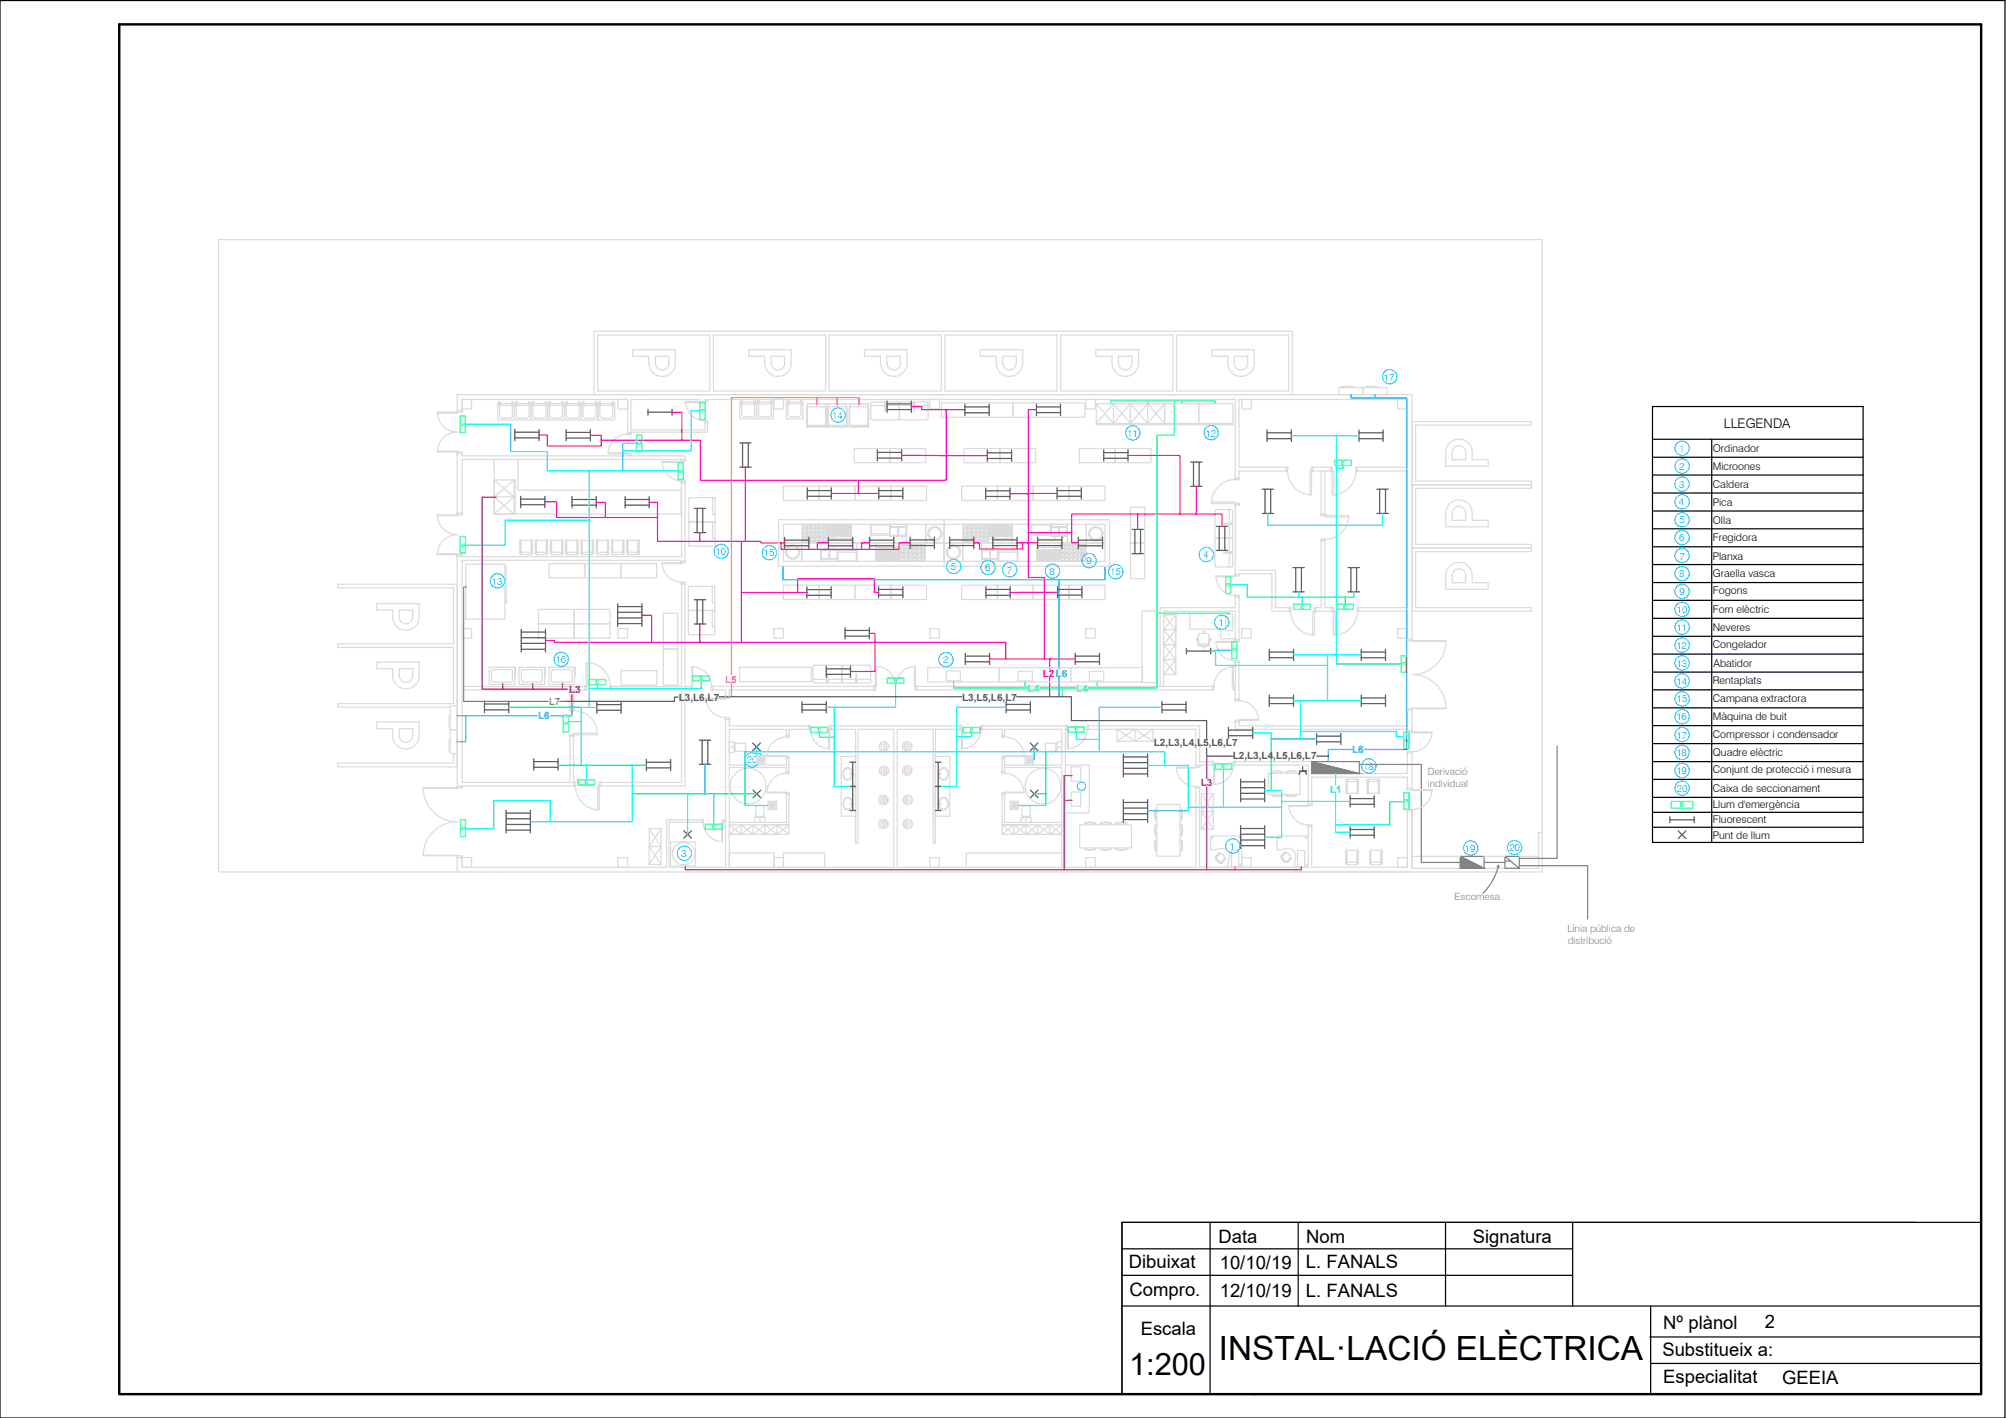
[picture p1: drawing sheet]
<svg xmlns="http://www.w3.org/2000/svg" width="420mm" height="297mm" viewBox="0 0 420 297" stroke-linecap="round" stroke-linejoin="round" font-family="sans-serif">
<defs><g id="words">
<text font-size="7" x="255.3" y="284.9">INSTAL·LACIÓ ELÈCTRICA</text>
<text font-size="6.4" x="236.5" y="287.9">1:200</text>
<g font-size="3.9">
<text x="255.2" y="260.3">Data</text>
<text x="273.6" y="260.3">Nom</text>
<text x="308.5" y="260.3">Signatura</text>
<text x="236.4" y="265.7">Dibuixat</text>
<text x="255.5" y="265.8">10/10/19</text>
<text x="273.5" y="265.5">L. FANALS</text>
<text x="236.6" y="271.5">Compro.</text>
<text x="255.5" y="271.6">12/10/19</text>
<text x="273.5" y="271.7">L. FANALS</text>
<text x="238.9" y="279.6">Escala</text>
<text x="348.4" y="278.3">Nº plànol</text>
<text x="369.6" y="278.2">2</text>
<text x="348.2" y="284.1">Substitueix a:</text>
<text x="348.4" y="289.7">Especialitat</text>
<text x="373.3" y="289.9">GEEIA</text>
</g>
<text font-size="2.8" x="361.1" y="89.6">LLEGENDA</text>
<g font-size="2.2">
<text x="358.8" y="94.7">Ordinador</text>
<text x="358.7" y="98.5">Microones</text>
<text x="358.7" y="105.9">Pica</text>
<text x="358.8" y="102.2">Caldera</text>
<text x="358.7" y="113.2">Fregidora</text>
<text x="358.8" y="109.7">Olla</text>
<text x="358.7" y="117.2">Planxa</text>
<text x="358.7" y="124.4">Fogons</text>
<text x="358.8" y="120.9">Graella vasca</text>
<text x="358.7" y="128.5">Forn elèctric</text>
<text x="358.7" y="132.2">Neveres</text>
<text x="358.8" y="135.7">Congelador</text>
<text x="358.7" y="143.2">Rentaplats</text>
<text x="358.9" y="139.7">Abatidor</text>
<text x="358.8" y="147">Campana extractora</text>
<text x="358.7" y="150.8">Màquina de buit</text>
<text x="358.8" y="154.5">Compressor i condensador</text>
<text x="358.8" y="158.4">Quadre elèctric</text>
<text x="358.8" y="162">Conjunt de protecció i mesura</text>
<text x="358.8" y="165.9">Caixa de seccionament</text>
<text x="358.7" y="169.2">Llum d'emergència</text>
<text x="358.7" y="172.5">Fluorescent</text>
<text x="358.7" y="175.7">Punt de llum</text>
</g>
<g font-size="2.1" fill="#00bfff">
<text x="289.9" y="79.8">17</text>
<text x="174.3" y="87.8">14</text>
<text x="236.1" y="91.5">11</text>
<text x="252.5" y="91.5">12</text>
<text x="351.7" y="94.7">1</text>
<text x="351.7" y="98.4">2</text>
<text x="351.7" y="105.9">4</text>
<text x="351.7" y="102.1">3</text>
<text x="351.7" y="113.4">6</text>
<text x="351.8" y="109.6">5</text>
<text x="149.9" y="116.3">10</text>
<text x="160" y="116.5">15</text>
<text x="199.2" y="119.4">5</text>
<text x="206.3" y="119.6">6</text>
<text x="227.5" y="118.2">9</text>
<text x="252" y="116.9">4</text>
<text x="351.7" y="117.2">7</text>
<text x="103" y="122.5">13</text>
<text x="210.9" y="120.2">7</text>
<text x="219.8" y="120.4">8</text>
<text x="232.5" y="120.6">15</text>
<text x="351.7" y="120.9">8</text>
<text x="351.7" y="124.7">9</text>
<text x="255.2" y="131.2">1</text>
<text x="351.2" y="128.5">10</text>
<text x="351.1" y="136">12</text>
<text x="351.2" y="132.2">11</text>
<text x="116.3" y="138.8">16</text>
<text x="197.5" y="139">2</text>
<text x="351.2" y="139.6">13</text>
<text x="351.2" y="143.5">14</text>
<text x="351.2" y="147.1">15</text>
<text x="351.1" y="150.9">16</text>
<text x="351.1" y="154.7">17</text>
<text x="156.4" y="159.9">20</text>
<text x="285.5" y="161.2">18</text>
<text x="351.1" y="158.4">18</text>
<text x="351.1" y="162.2">19</text>
<text x="351.2" y="165.9">20</text>
<text x="142.7" y="179.5">3</text>
<text x="257.6" y="178.1">1</text>
<text x="306.8" y="178.5">19</text>
<text x="316.1" y="178.3">20</text>
</g>
<text font-size="2.1" fill="#ff7f00" x="151.9" y="143">L5</text>
<text font-size="2.1" fill="#f0f" x="218.4" y="141.8">L2L6</text>
<text font-size="2.1" fill="#7fff00" x="114.9" y="147.8">L7</text>
<g font-size="2.1" fill="#f00">
<text x="119.2" y="145.1">L3</text>
<text x="251.5" y="164.7">L3</text>
</g>
<g font-size="2.1" fill="#545454">
<text x="142.2" y="146.8">L3,L6,L7</text>
<text x="201.5" y="146.8">L3,L5,L6,L7</text>
<text x="241.6" y="156.4">L2,L3,L4,L5,L6,L7</text>
<text x="258.2" y="159.1">L2,L3,L4,L5,L6,L7</text>
</g>
<g font-size="2.1" fill="#00dd6e">
<text x="215.3" y="145">L4</text>
<text x="225.4" y="145">L4</text>
</g>
<g font-size="2.1" fill="#003fff">
<text x="112.7" y="150.7">L6</text>
<text x="283.2" y="157.8">L6</text>
</g>
<text font-size="2.1" fill="#0ff" x="278.6" y="166.1">L1</text>
<g font-size="2.1" fill="#808080">
<text x="299" y="162.3">Derivació</text>
<text x="299" y="164.8">individual</text>
<text x="304.7" y="188.5">Escomesa</text>
<text x="328.3" y="195.3">Línia pública de</text>
<text x="328.4" y="197.8">distribució</text>
</g>
<text font-size="1.6" fill="#3fff00" x="351.8" y="169.1">E</text>
<g font-size="1.2" fill="#3fff00">
<text x="97.3" y="89.3" transform="rotate(-90 97.3 89.3)">E</text>
<text x="146.7" y="85.8" transform="rotate(90 146.7 85.8)">E</text>
<text x="134.3" y="93.3" transform="rotate(-90 134.3 93.3)">E</text>
<text x="143" y="99.1" transform="rotate(-90 143 99.1)">E</text>
<text x="280.9" y="97.4">E</text>
<text x="97.4" y="114.5" transform="rotate(-90 97.4 114.5)">E</text>
<text x="256.8" y="122.2" transform="rotate(90 256.8 122.2)">E</text>
<text x="272.4" y="127.5">E</text>
<text x="281.3" y="127.5">E</text>
<text x="258.1" y="135.8" transform="rotate(90 258.1 135.8)">E</text>
<text x="124.8" y="143.3">E</text>
<text x="146.5" y="142.5">E</text>
<text x="187.2" y="143">E</text>
<text x="293.6" y="138.8" transform="rotate(90 293.6 138.8)">E</text>
<text x="119" y="151.9" transform="rotate(-90 119 151.9)">E</text>
<text x="171.2" y="153.3">E</text>
<text x="203.1" y="153.4">E</text>
<text x="225" y="153.3">E</text>
<text x="294.1" y="154.8" transform="rotate(90 294.1 154.8)">E</text>
<text x="255.9" y="161">E</text>
<text x="122.4" y="164.3">E</text>
<text x="294.1" y="167.4" transform="rotate(90 294.1 167.4)">E</text>
<text x="97.4" y="173.8" transform="rotate(-90 97.4 173.8)">E</text>
<text x="149.1" y="173.6">E</text>
</g>
</g></defs>
<path d="M25 5.1h390v286.9h-390z" fill="none" stroke="#000" stroke-width=".51"/>
<path d="M0 .1h419.9v296.9h-419.9zM253.4 256.1v35.9M271.9 256.1v17.5M302.8 256.1v17.5M329.4 256.1v17.5M401.1 256.1h-166.1v35.9h180v-35.9h-180v35.9M235 273.6h180M235 261.6h94.4M235 267.2h94.4M345.7 273.6v18.4M345.6 280.1h69.4M345.7 285.6h69.3" fill="none" stroke="#000" stroke-width=".25"/>
<path d="M262.5 292h.3M262.7 291.9v.4" fill="none" stroke="#000" stroke-width=".21"/>
<!-- layer: 0 -->
<g fill="none" stroke="#dbdbdb" stroke-width=".25">
<path d="M45.8 50.2h277.2v132.5h-277.2zM125.2 70.2h23.5v11.7h-23.5zM135.9 76.1v-1.5h-3.4v-1.3h8.9v2.8M135.9 76.1a2.77 2.77 0 0 0 2.8 2.8 2.77 2.77 0 0 0 2.8-2.8M140.1 76.1a1.42 1.42 0 0 1-1.4 1.4 1.42 1.42 0 0 1-1.4-1.4v-1.5h2.8v1.5M149.4 70.2h23.5v11.7h-23.5zM160.1 76.1v-1.5h-3.3v-1.3h8.9v2.8M160.2 76.1a2.77 2.77 0 0 0 2.8 2.8 2.77 2.77 0 0 0 2.7-2.8M161.5 76.1v-1.5h2.8v1.5M161.5 76.1a1.42 1.42 0 0 0 1.5 1.4 1.42 1.42 0 0 0 1.4-1.4M173.7 70.2h23.4v11.7h-23.4zM181.1 73.3h8.8l.1 2.8a2.77 2.77 0 0 1-2.8 2.8 2.77 2.77 0 0 1-2.8-2.8v-1.5h-3.3z"/>
<path d="M188.6 76.1a1.42 1.42 0 0 1-1.4 1.4 1.42 1.42 0 0 1-1.4-1.4v-1.5h2.8v1.5M197.9 70.2h23.5v11.7h-23.5zM205.3 73.3h8.9v2.8a2.77 2.77 0 0 1-2.8 2.8 2.77 2.77 0 0 1-2.7-2.8v-1.5h-3.4zM210 74.6h2.9v1.5a1.42 1.42 0 0 1-1.5 1.4 1.42 1.42 0 0 1-1.4-1.4zM222.2 70.2h23.5v11.7h-23.5zM229.5 73.3h9v2.8a2.77 2.77 0 0 1-2.8 2.8 2.77 2.77 0 0 1-2.8-2.8v-1.5h-3.4zM237.1 76.1a1.42 1.42 0 0 1-1.4 1.4 1.42 1.42 0 0 1-1.4-1.4v-1.5h2.8v1.5M246.4 70.2h23.5v11.7h-23.5zM253.8 73.3h8.9v2.8a2.77 2.77 0 0 1-2.8 2.8 2.77 2.77 0 0 1-2.7-2.8v-1.5h-3.4zM258.5 74.6h2.8l.1 1.5a1.42 1.42 0 0 1-1.5 1.4 1.42 1.42 0 0 1-1.4-1.4zM95.8 86.6v-3.9h199.9v51.7M95.8 94.5v13.5"/>
<path d="M96.8 86.4v-2.7h34.6v6.8M96.8 94.6v.9h34.6M103.5 96.3v11.4h39.2v-5h-34.2v-6.4M123.7 82.7h147v-13.3h-146.3v13.3M132.2 95.5h11.3v.8M142.7 96.3h-45.9v11.6M146.8 83.7h-14.6v6.4h15.5v-1.5M147.3 83.7h.4M148.2 83.7h110.5v16.4M148.2 88.6v1.9h-16M269.3 97.9h-9.8v-14.2h35.3v14.2h-10.4M269.3 98.7h-9.8v1.4"/>
<path d="M275 98.7h3.6M275.1 97.9h3.5M276.7 98.7v8.9M277.5 98.7v8.9M284.4 98.7h10.4v28.6h-10.1M295.7 88.3h25.1v.8h-24.3v11.7h24.3v.7h-25.1h25.1v.8h-24.3v11.7h24.3v.8h-25.1h25.1v.8h-24.3v11.7h24.3v.7h-25.1zM302.8 94.7a2.77 2.77 0 0 1 2.8-2.7 2.77 2.77 0 0 1 2.8 2.7M302.8 94.8v2.8h8.9v-1.3h-3.3v-1.5M304.2 94.7a1.42 1.42 0 0 1 1.4-1.4 1.42 1.42 0 0 1 1.4 1.4M304.2 94.8v1.5h2.8v-1.5M95.8 116v49.2M142.7 101.2v15.4h-45.9v-.5"/>
<path d="M142.7 117.5l-45.9-.1v26.4h25.6M143.5 101.2v16.3M258.7 105.9v14.3M259.5 119.5h7.7v7.8h2.7M276.7 113.4v13.9h-1M277.5 113.4v13.9h1.4M303.8 105.3a2.77 2.77 0 0 1 3-.3 2.77 2.77 0 0 1 1.6 2.5v1.5h3.3v1.3h-8.9v-2.8a2.77 2.77 0 0 1 1-2.2zM303.8 118.4a2.77 2.77 0 0 1 3-.3 2.77 2.77 0 0 1 1.6 2.5v1.5h3.3v1.3h-8.9v-2.8a2.77 2.77 0 0 1 1-2.2zM307 107.5a1.42 1.42 0 0 0-1.4-1.4 1.42 1.42 0 0 0-1.4 1.4v1.5h2.8v-1.5M78.9 138.7h8.9v2.8a2.77 2.77 0 0 1-2.8 2.8 2.77 2.77 0 0 1-2.7-2.8v-1.4h-3.4zM82.3 129.3a2.77 2.77 0 0 0 2.7 2.7 2.77 2.77 0 0 0 2.8-2.7M82.3 129.3v-1.5h-3.4v-1.4h8.9v2.9"/>
<path d="M83.6 129.3a1.42 1.42 0 0 0 1.4 1.4 1.42 1.42 0 0 0 1.4-1.4M83.6 129.3v-1.5h2.8v1.5M95.8 122.4h-25.1v.7h24.3v11.8h-24.3v.7h24.3v11.8h-24.3v.7h23.6M142.7 122.4v21.4h-14.5M143.5 122.4v21.4h1M246.3 128.8h-2.6v-.8h15v5.9M249.2 128v.5M256.7 128.6h1.5v3.5h-1.5zM258.7 125.2v2.1h-15.7v16.5M258.7 138.9v4.8M259.5 125.2v8.7M259.5 138.9v7.5"/>
<path d="M259.5 120.2h6.9v7.8h3.5M275.7 128h3.2M284.7 128h10.1v6.2M307 120.6a1.42 1.42 0 0 0-1.4-1.4 1.42 1.42 0 0 0-1.4 1.4v1.5h2.8v-1.5M78.9 151.2h8.9v2.9a2.77 2.77 0 0 1-2.8 2.8 2.77 2.77 0 0 1-2.7-2.8v-1.5h-3.4zM83.6 152.6h2.8v1.5a1.42 1.42 0 0 1-1.4 1.4 1.42 1.42 0 0 1-1.4-1.4zM83.6 140.1h2.8v1.4a1.42 1.42 0 0 1-1.4 1.4 1.42 1.42 0 0 1-1.4-1.4zM95.8 147.4v13.2h-25.1v-.7h24.3v-2.1M119.4 144.5v4M119.4 154.3v9.6M120.1 144.5v4M120.1 154.3v9.6"/>
<path d="M122.4 144.5h-25.6v19.4h23.4M128.2 144.5h14.5v19.4h-16.9M144.5 144.5h-1v20.2h-17.7M149.4 144.5h2.6v1.4M149.4 143.8h33.6M152 150.7v31h-11.9v-9.5h6.8M152.7 150.7v1.3h16.5M158.5 158.1h1.7v1.8h-1.7zM158.9 158.9h1M158.9 159.1h1M158.9 159h1M159 158.8h.8"/>
<path d="M159 159.2h.8M159 158.7h.7M159 159.3h.7M159.2 158.6h.4M159.2 159.4h.4M159.2 158.5h.3M159.2 159.5h.3M164.7 154v-1.2h-12v7.5h12v-1.4M165.2 152.8v1.2M165.2 158.9v2.7M169.2 152.8h-4M174.2 152.8h5v23.8"/>
<path d="M174.2 152h26.7M183 144.5h-30.3v1.4M185.3 155.6v1.6M185.4 155.5a.99 .99 0 0 1 0 1.7M185.8 156.4h.3M187.6 144.5v.1M189 156.4h.4M189.8 155.6v1.6M189.8 155.5a.99 .99 0 0 0 0 1.7M192.1 143.8h61.7M192.1 144.5h61.7M198.2 140.6h3v2h-3z"/>
<path d="M200.9 152.8h-5v23.8M205.9 152.8h4v1.2M205.9 152h17.2M209.9 158.9v2.7M210.4 154v-1.2h12v7.5h-12M210.4 158.9v2.7M213.2 140.6h3v2h-3zM214.7 158.3h1.8v1.7h-1.8zM215.1 159.1h1M215.1 159.3h1M215.1 159.2h1M215.2 159h.8"/>
<path d="M215.2 159.4h.8M215.3 158.9h.6M215.3 159.5h.6M215.4 158.8h.4M215.4 159.6h.4M215.4 158.7h.3M215.4 159.7h.3M223.1 152.8v28.9h27.4v-16.5M228.1 152.8h22.4v7.5M228.1 152h23.1v7.5h2.6M228.2 140.7h3v1.9h-3zM234 152.8v2.5"/>
<path d="M237.7 152.8v2.5M258.7 151.3v1.5h36.1v.6M258.7 144.6v1.8M294.8 157.4v4.6h-20.1v-2.5h-16.4M294.8 148.4v3.6h-35.3v-.7M295.7 148.3v5.2M295.7 157.5v7.9M95.8 179.1v3.6M120.1 163.9h.3zM120.1 164.7h.3zM120.2 163.9h.4l-.1 .8h-.3zM120.2 164.7h-23.4v.3"/>
<path d="M120.5 164.6a5 5 0 0 0 4.7 5M125.2 164.7h.3v5h-.3zM125.4 163.9h.4v.8h-.2zM125.6 163.9h.3zM125.6 164.7h.3zM140.5 176.3h5.2v5.1h-5.2zM146.8 171.7h-7.2v10h-42.8v-2.4M151.8 171.7h.2M151.8 172.2h.2M152.7 178.7h9.4v3M160.9 167.8h1.7v1.8h-1.7zM161.2 168.6h1.1"/>
<path d="M161.2 168.8h1.1M161.2 168.7h1.1M161.3 168.5h.8M161.3 168.9h.8M161.5 168.4h.6M161.5 169h.6M161.5 168.3h.5M161.5 169.1h.5M161.6 168.2h.3M161.6 169.2h.3M164.7 161.6v-.8h-12v20.9h34.5v-28.9h-7.5v23.8h-.5v-5.6M164.7 166.5v5.8h-12"/>
<path d="M165.2 166.5v5.8M185.2 166.7v1.7M185.2 171.8v1.7M185.2 166.7a.99 .99 0 0 1 0 1.7M185.2 171.8a.99 .99 0 0 1 0 1.6M185.3 160.6v1.6M185.4 160.6a.99 .99 0 0 1 0 1.6M185.6 167.6h.4M185.6 172.6h.4M185.8 161.4h.3M189 161.4h.4M189.1 167.6h.4"/>
<path d="M189.1 172.6h.4M189.8 160.6v1.6M189.8 160.6a.99 .99 0 0 0 0 1.6M189.9 171.8v1.7M189.9 168.4a.99 .99 0 0 1 0-1.7v1.7M189.9 171.8a.99 .99 0 0 0 0 1.6M209.9 166.5v5.8M210.4 160.8h12v20.9h-34.5v-28.9h7.6v23.8h.4v-5.6M210.4 166.5v5.8h12M211.5 167.8h1.8v1.8h-1.8zM211.9 168.6h1M211.9 168.8h1"/>
<path d="M211.9 168.7h1M212 168.5h.9M212 168.9h.9M212.1 168.4h.6M212.1 169h.6M212.2 168.3h.4M212.2 169.1h.4M212.3 168.2h.3M212.3 169.2h.3M222.4 178.7h-20v3M223.1 160.3h5v10h-5M224.4 160.6h2v3h-2z"/>
<path d="M224.4 165.9h2v3h-2zM251.2 165.2v16.5h22.8M251.3 160.3h2.5M258.7 160.3h15.3v8M274 173.3v1.8M294.8 169.5v12.2h-20.1v-8.4M294.8 165.5v-2.7h-20.1v5.5M295.7 169.4v12.5M295.7 169.6v12.3M295.7 179.4h10.2M310.9 179.4h4.3M318.2 179.4h4"/>
<path d="M323 174.4h-.8v7.5h-26.5M164.1 181.7v-3h8.6v3M258.7 181.7h-.8v-3.5h1.6v3.5M271.8 181.7v-3.5h1.5v3.5"/>
<circle cx="158.8" cy="158.4" r=".06"/>
<circle cx="158.8" cy="159.6" r=".06"/>
<circle cx="159.4" cy="159" r=".61"/>
<circle cx="160" cy="158.4" r=".06"/>
<circle cx="160" cy="159.6" r=".06"/>
<circle cx="184.6" cy="156.9" r=".06"/>
<circle cx="184.6" cy="155.9" r=".06"/>
<circle cx="184.6" cy="156.3" r=".06"/>
<circle cx="185" cy="156.9" r=".06"/>
<circle cx="185" cy="156.3" r=".06"/>
<circle cx="185.1" cy="155.9" r=".06"/>
<circle cx="185.1" cy="156.3" r=".99"/>
<circle cx="190" cy="156.3" r=".99"/>
<circle cx="190.1" cy="155.9" r=".06"/>
<circle cx="190.1" cy="156.9" r=".06"/>
<circle cx="190.1" cy="156.3" r=".06"/>
<circle cx="190.6" cy="156.9" r=".06"/>
<circle cx="190.6" cy="155.9" r=".06"/>
<circle cx="190.6" cy="156.3" r=".06"/>
<circle cx="215" cy="159.8" r=".06"/>
<circle cx="215" cy="158.5" r=".06"/>
<circle cx="215.6" cy="159.1" r=".61"/>
<circle cx="216.3" cy="158.5" r=".06"/>
<circle cx="216.3" cy="159.8" r=".06"/>
<circle cx="143.2" cy="178.8" r="2.35"/>
<circle cx="156.7" cy="164.7" r="3.7"/>
<circle cx="161.1" cy="169.3" r=".06"/>
<circle cx="161.1" cy="168.1" r=".06"/>
<circle cx="161.8" cy="168.7" r=".61"/>
<circle cx="162.4" cy="169.3" r=".06"/>
<circle cx="162.4" cy="168.1" r=".06"/>
<circle cx="184.4" cy="167.6" r=".06"/>
<circle cx="184.4" cy="168" r=".06"/>
<circle cx="184.4" cy="173.1" r=".06"/>
<circle cx="184.4" cy="172.6" r=".06"/>
<circle cx="184.5" cy="172.1" r=".06"/>
<circle cx="184.5" cy="167.1" r=".06"/>
<circle cx="184.6" cy="161.4" r=".06"/>
<circle cx="184.6" cy="160.9" r=".06"/>
<circle cx="184.6" cy="161.9" r=".06"/>
<circle cx="184.9" cy="168" r=".06"/>
<circle cx="184.9" cy="173.1" r=".06"/>
<circle cx="184.9" cy="172.1" r=".06"/>
<circle cx="184.9" cy="167.6" r=".06"/>
<circle cx="184.9" cy="172.6" r=".06"/>
<circle cx="184.9" cy="167.1" r=".06"/>
<circle cx="185" cy="172.6" r=".99"/>
<circle cx="185" cy="167.6" r=".99"/>
<circle cx="185" cy="161.4" r=".06"/>
<circle cx="185" cy="161.9" r=".06"/>
<circle cx="185.1" cy="160.9" r=".06"/>
<circle cx="185.1" cy="161.4" r=".99"/>
<circle cx="190" cy="161.4" r=".99"/>
<circle cx="190.1" cy="160.9" r=".06"/>
<circle cx="190.1" cy="172.6" r=".99"/>
<circle cx="190.1" cy="167.6" r=".99"/>
<circle cx="190.1" cy="161.9" r=".06"/>
<circle cx="190.1" cy="161.4" r=".06"/>
<circle cx="190.2" cy="172.1" r=".06"/>
<circle cx="190.2" cy="167.6" r=".06"/>
<circle cx="190.2" cy="167.1" r=".06"/>
<circle cx="190.2" cy="172.6" r=".06"/>
<circle cx="190.3" cy="168" r=".06"/>
<circle cx="190.3" cy="173.1" r=".06"/>
<circle cx="190.6" cy="160.9" r=".06"/>
<circle cx="190.6" cy="161.9" r=".06"/>
<circle cx="190.6" cy="161.4" r=".06"/>
<circle cx="190.7" cy="173.1" r=".06"/>
<circle cx="190.7" cy="167.6" r=".06"/>
<circle cx="190.7" cy="168" r=".06"/>
<circle cx="190.7" cy="167.1" r=".06"/>
<circle cx="190.7" cy="172.6" r=".06"/>
<circle cx="190.7" cy="172.1" r=".06"/>
<circle cx="211.8" cy="169.3" r=".06"/>
<circle cx="211.8" cy="168.1" r=".06"/>
<circle cx="212.4" cy="168.7" r=".61"/>
<circle cx="213.1" cy="169.3" r=".06"/>
<circle cx="213.1" cy="168.1" r=".06"/>
<circle cx="218.5" cy="164.7" r="3.7"/>
</g>
<!-- layer: SANITARIS -->
<g fill="none" stroke="#dbdbdb" stroke-width=".25">
<path d="M108.9 113.2v2.7M108.9 115.9l.2 .1M108.9 113.2h.2M109 113.2v2.7h.1M109.1 113.3v2.3M109.1 115.8v.3M109.2 113.3l2.1-.1v2.4M109.2 115.6l.1 .1M109.3 115.7h1.9M109.3 115.7l-.1 .1M111.2 115.7l.1 .1M111.3 115.8l-.1 .4-2-.1"/>
<path d="M111.3 115.6l-.1 .1M111.4 113.2v2.7h-.1M111.4 113.2h.1M111.5 113.2v2.7l-.2 .1M112.1 113.2l.1 2.8M112.1 113.2h.1M112.2 113.2v2.7h.2M112.2 116h.2M112.4 115.8l.1 .4M112.4 115.6l.1 .1-.1 .1M112.4 113.2l2.1 .1M112.4 115.7h1.9"/>
<path d="M112.5 113.2l-.1 2.4M114.4 115.7l.1 .1M114.4 113.3v2.3M114.4 115.8v.3M114.5 115.6l-.1 .1M114.5 116.1l-2.1 .1M114.6 113.2h.1M114.6 113.2v2.7h-.2M114.7 113.2v2.7M114.7 115.9l-.3 .1M115.3 113.2v2.7M115.3 113.2h.1"/>
<path d="M115.3 115.9l.2 .1M115.4 113.2v2.7h.1M115.5 115.8l.1 .4h1.9M115.5 115.6l.1 .1M115.6 115.7h1.9M115.6 115.7l-.1 .1M117.5 113.2h-1.9l-.1 2.4M117.5 113.2l.1 2.4M117.6 115.8l-.1 .4M117.6 116h.2M117.6 115.6l-.1 .1 .1 .1M117.8 113.2h.1"/>
<path d="M117.8 113.2v2.7h-.2M117.9 113.2l-.1 2.8M118.4 113.2v2.7M118.5 115.9l.2 .1M118.5 113.2h.1M118.6 113.2v2.7h.1M118.7 113.3v2.3M118.7 115.8v.3M118.7 115.6l.2 .1-.2 .1M118.7 116.1l.2 .1M118.8 113.2l2.1 .1M118.8 115.7h1.9"/>
<path d="M118.9 113.2l-.2 .1M120.8 115.7l.1 .1M120.8 113.3v2.3M120.8 115.8v.3M120.9 115.6l-.1 .1M120.9 116.1l-2.1 .1M121 113.2h.1M121 113.2v2.7h-.2M121.1 113.2v2.7M121.1 115.9l-.3 .1M121.7 113.2v2.7l.3 .1M121.7 113.2h.1"/>
<path d="M121.8 113.2v2.7h.2M122 115.6l.1 .1M122 115.8l.1 .4h1.9M122 115.7h2M122.1 115.7l-.1 .1M124 113.2h-2v2.4M124 113.2l.1 .1M124 113.3v2.3M124 115.8v.3M124.1 115.6l-.1 .1 .1 .1M124.1 116.1l-.1 .1M124.2 113.2h.1"/>
<path d="M124.2 113.2v2.7h-.2M124.3 113.2v2.7l-.3 .1M124.9 113.2v2.7l.2 .1M124.9 113.2h.1M125 113.2v2.7h.1M125.1 115.6l.1 .1-.1 .1M125.1 115.8l.1 .4M125.2 113.2h2l.1 2.4M125.2 115.7h1.9M125.2 113.2l-.1 2.4M127.1 115.7l.2 .1M127.3 115.6l-.2 .1"/>
<path d="M127.3 115.8l-.2 .4h-1.9M127.4 113.2h.1M127.4 113.2v2.7h-.1M127.5 113.2v2.7M127.5 115.9l-.2 .1M128.1 113.2h.1M128.1 113.2v2.7l.2 .1M128.2 113.2v2.7h.1M128.3 113.3v2.3M128.3 115.8v.3M128.4 115.6l.1 .1M128.4 116.1l1.9 .1"/>
<path d="M128.4 115.7h1.9M128.5 115.7l-.1 .1M130.3 113.2l-1.9 .1M130.4 113.2l.1 .1M130.4 116h.2M130.4 113.3v2.3M130.4 115.8v.3M130.5 115.6l-.1 .1 .1 .1M130.5 116.1l-.1 .1M130.6 113.2v2.7h-.2M130.6 113.2h.1M130.7 113.2v2.7"/>
<path d="M130.7 115.9l-.1 .1M131.3 113.2h.1M131.3 113.2v2.7l.2 .1M131.4 113.2v2.7h.1M131.5 115.6l.1 .1M131.5 115.6l.1-2.4h2v2.4M131.5 115.8l.1 .4h1.9l.1-.4M131.6 115.7h1.9M131.6 115.7l-.1 .1M133.5 115.7l.1 .1M133.6 115.6l-.1 .1M133.8 113.2v2.7h-.2"/>
<path d="M133.8 113.2h.1M133.9 113.2v2.7M133.9 115.9l-.3 .1M153.6 155.4h-.9v2.2h.9M153.6 155.4l.2 .1M153.8 155.6v1.8l-.2 .2M153.8 155.7h2.2M153.8 157.4h2.2M154 155.8v1.4M154 157.2l.2 .1M154.2 155.6l-.2 .2M156.1 155.6l.1 .2"/>
<path d="M156.2 155.8v1.4M156.2 157.2l-.1 .1M176.2 158.5h3v6.2h-3zM195.9 158.5h3v6.2h-3zM218.9 155.8v1.4l.2 .1M219.1 155.7h2.3M219.1 157.4h2.3M219.1 155.6l-.2 .2M221 155.6l.1 .2M221.1 155.8v1.4l-.1 .1M221.4 155.5l.2-.1h.8v2.2l-1-.1v-1.9M158 171.4v.9h2.2v-.9"/>
<path d="M158.2 171.3h1.9l.2 .1M158.2 171.3l-.1 .1M158.3 169v2.3M158.3 170.9l.2 .1h1.4l.1-.1M158.3 169l.2-.2h1.4l.1 .2M160 169v2.3M176.2 164.7h3v6.3h-3zM176.6 168.9l.6 .7M176.6 162.6l.6 .7M176.7 167.9v1M176.7 161.6v1M176.7 168.8l.2 .4"/>
<path d="M176.8 161.2l-.2 .4M176.9 167.5l-.2 .7v.6M176.9 169.2l.3 .3M176.9 163l.3 .2M177.2 167.1h.7M177.2 169.6h.7M177.2 160.9h.7M177.2 163.3h.7M177.2 167.1l-.6 .7M177.2 160.9l-.4 .3M177.2 167.2h.5l.5 .3M177.2 161h.5l.5 .3"/>
<path d="M177.2 167.2l-.3 .3M177.2 161a1.41 1.41 0 0 0-.3 2M177.9 167.1l.6 .7M177.9 160.9l.4 .3M178.2 169.2l-.5 .3h-.5M178.2 163l-.5 .3-.5-.1M178.2 167.5l.2 .4M178.2 161.3l.2 .3M178.2 161.2l.3 .7-.1 .7M178.4 167.9v.9M178.4 161.6v1M178.4 168.8l-.2 .4"/>
<path d="M178.4 162.6l-.2 .4M178.4 167.9l.1 1-.6 .7M178.5 162.6l-.6 .7M195.9 164.7h3v6.3h-3zM196.7 162.6l.2 .4M196.7 167.9l-.1 .6 .3 .8M196.8 168.8l.2 .4M196.9 169.3l.5 .3h.6M196.9 163.1l.3 .2M196.9 167.4l-.2 .4M196.9 161.2l-.3 .7 .1 .7M197 167.5l-.3 .7 .1 .6"/>
<path d="M197 169.2l.5 .3h.4M197 163l.5 .3 .4-.1M197.3 163.3h.7M197.9 167.2h-.4l-.5 .3M197.9 161a1.12 1.12 0 0 0-1.1 .5 1.12 1.12 0 0 0 .1 1.3l.1 .2M198 167.2l.3 .3M198 161a1.36 1.36 0 0 1 .2 2M198 167.1h-.6l-.5 .3M198 160.9l-.6-.1-.5 .4M198 167.1l.4 .3M198 160.9l.4 .3M198.2 167.5a1.49 1.49 0 0 1 .3 1.3"/>
<path d="M198.3 169.2l-.3 .3M198.3 163l-.3 .2M198.3 167.4l.2 .4M198.3 161.2l.2 .4M198.4 169.3l-.4 .3M198.4 163.1l-.4 .2M198.4 168.8l-.2 .4M198.5 168.9l-.2 .4M198.5 162.6l-.2 .4M198.5 167.9v1M198.5 161.6v1M213.8 171.4l.2-.1h1.8l.2 .1v.9h-2.2v-.9"/>
<path d="M214 170.9l.2 .1h1.4l.2-.1M215.7 169v2.3M215.8 169l-.2-.2-1.5 .1-.1 2.4M281.9 178.1v2.8M281.9 178.1h.1M281.9 166.2h.2M282 178.1v2.8h.1M282 163.4h.2M282 163.3l-.1 2.9M282.2 163.3l.1 .4M282.2 163.4h-.2v2.8M282.3 163.2h1.9"/>
<path d="M282.3 163.7h1.9M282.3 163.7l-.1 2.5h2M282.3 163.2l-.1 .1M284.1 178.1l-1.9 .1-.1 2.3M284.2 178.1l.1 .1M284.2 163.2l.1 .1M284.2 178.3v2.2M284.3 163.4h.1v2.8M284.3 163.4h.1M284.3 163.3v.3M284.3 163.8v2.3M284.3 166.1l-.1 .1"/>
<path d="M284.3 163.6l-.1 .1 .1 .1M284.4 178.1h.1M284.4 178.1v2.8h-.2M284.4 166.2h.2M284.5 163.3v2.9M284.5 178.1v2.8M286.3 166.2h.2M286.4 163.4h.2M286.4 163.3l-.1 2.9M286.6 163.3l.1 .4M286.6 163.4h-.2v2.8M286.7 163.2h1.9"/>
<path d="M286.7 163.7h1.9M286.7 163.7l-.1 2.5h2M286.7 163.2l-.1 .1M286.9 178.1l.1 2.9M286.9 178.1h.1M287 178.1v2.8h.1M287.1 178.3v2.2M287.2 178.1l2.1 .1M287.3 178.1l-.2 .1M288.6 163.2l.1 .1M288.7 163.3v.3M288.7 163.8v2.3"/>
<path d="M288.7 163.4h.1v2.8M288.7 163.4h.1M288.7 166.1l-.1 .1M288.7 163.6l-.1 .1 .1 .1M288.8 166.2h.2M288.9 163.3l.1 .1M288.9 163.4v2.8M289.2 178.3v2.2M289.4 178.1v2.8h-.2M289.4 178.1h.1M289.5 178.1v2.8M281.9 180.9l.1 .1"/>
<path d="M282 181l.3 .1h1.8M282.1 180.7v.3M282.2 180.5l.1 .1M282.2 180.6h1.9M282.3 180.6l-.1 .1M284.2 180.7v.3M284.2 181h.2M284.3 180.5l-.1 .1 .1 .1M284.3 181l-.1 .1M284.5 180.9l-.1 .1M287 181h.1M287.1 180.7v.3"/>
<path d="M287.1 180.5l.2 .1-.2 .1M287.1 181l.2 .1M287.2 180.6h1.9M289.2 180.6l.1 .1M289.2 181h.2M289.2 180.7v.3M289.3 180.5l-.1 .1M289.3 181l-2.1 .1M289.5 180.9l-.1 .1"/>
<circle cx="153.3" cy="156.5" r=".11"/>
<circle cx="221.8" cy="156.5" r=".11"/>
<circle cx="159.2" cy="171.7" r=".11"/>
<circle cx="178.1" cy="162.1" r=".11"/>
<circle cx="178.1" cy="168.4" r=".11"/>
<circle cx="178.7" cy="162.1" r=".06"/>
<circle cx="178.7" cy="168.4" r=".06"/>
<circle cx="196.4" cy="168.4" r=".06"/>
<circle cx="196.4" cy="162.1" r=".06"/>
<circle cx="197" cy="162.1" r=".11"/>
<circle cx="197" cy="168.4" r=".11"/>
<circle cx="214.9" cy="171.7" r=".11"/>
</g>
<!-- layer: PORTES -->
<g fill="none" stroke="#dbdbdb" stroke-width=".25">
<path d="M91.6 86.3h4.2v.3h-4.2M91.6 94.5h4.2v.2h-4.2M91.6 86.3a4.2 4.2 0 0 0 4.2 4.2 4.2 4.2 0 0 0-4.2 4.2M95.8 86h1v.4l-1-.1-.1-.3 .1 .3M95.8 94.8l-.1 .3 .1-.4 1-.1v.4h-1M96.8 86v.3M96.8 94.8v.2M127.3 94.9h4.1v.2h-4.1zM131.4 95.2v.3zM131.4 95.1l.8-.1v.4h-.8zM131.4 90.7h.8v.3h-.8v-.5v.3M131.5 91a4.1 4.1 0 0 0-4.1 3.8"/>
<path d="M132.2 95.2v.3zM132.2 90.5v.3zM138.6 96.7h4.1v.2h-4.1zM138.7 96.9a4.1 4.1 0 0 0 4.1 3.8M142.7 96.3v.2zM142.7 96.3h.8v.4l-.8-.1zM143.5 96.3l.1 .2zM143.6 84.1h4.1v.2h-4.1zM143.6 84.3a4.1 4.1 0 0 0 4.1 3.9M147.6 83.7l.1 .3zM147.7 88.3l-.1 .3 .1-.1h.5v-.3h-.5v.3M147.7 83.8h.5v.3l-.5-.1"/>
<path d="M148.2 88.3l.1 .3-.1-.1M148.2 83.8l.1-.1-.1 .3M91.6 107.9h4.2v.1h-4.2M91.6 116h4.2v.2h-4.2M91.6 107.8a4.2 4.2 0 0 0 4.2 4.2 4.2 4.2 0 0 0-4.2 4.2M95.8 107.5h1v.4l-1-.1-.1-.4 .1 .3M95.8 116.3l-.1 .3v-.3l.3-.2h.8v.4h-1M96.8 107.5v.2M96.8 116.3v.2M138.6 117.9h4.1v.2h-4.1zM138.7 118.1a4.1 4.1 0 0 0 4.1 3.8M142.7 117.5v.3z"/>
<path d="M142.7 117.5h.8v.4h-.8zM142.7 100.9v.3v-.4l.8-.1v.4h-.8M143.5 117.5l.1 .3zM143.5 100.9l.1 .3zM142.7 122.1v.3v-.4l.8-.1v.4h-.8M143.5 122.1l.1 .3zM144.9 139.7h.2v4.1h-.2zM145.1 139.7a4.1 4.1 0 0 1 3.9 4.1M183.3 139.6h.3v4.2h-.3zM183.6 139.6a4.2 4.2 0 0 1 4 4.2 4.2 4.2 0 0 1 3.9-4.2M191.5 139.6h.2v4.2h-.2zM254.6 134.4h4.1v.2h-4.1z"/>
<path d="M254.6 120.6h4.1v.2h-4.1zM254.7 134.5a4.1 4.1 0 0 0 4.1 3.9M254.7 120.8a4.1 4.1 0 0 0 4.1 3.9M258.1 139.7h.2v4.1h-.2zM258.1 139.7a4.1 4.1 0 0 0-3.8 4.1M258.7 133.9v.3zM258.7 120.2v.3zM258.7 134h.8v.4h-.8zM258.7 138.6v.3v-.4l.8-.1v.4h-.8M258.7 120.3h.8v.4l-.8-.1zM258.7 124.8v.4v-.5h.8v.3h-.8M259.5 133.9v.3z"/>
<path d="M259.5 120.2v.3zM259.5 124.8v.4zM259.5 138.6v.3zM302.9 134.4h-7.2v-.6h-.9v.4h8.1a7.1 7.1 0 0 1-7.1 7.1M144.5 144.5l.3 .1zM144.5 143.7l.3 .1zM144.6 143.8h.3v.7h-.3zM147.9 146.2h4.1v.2h-4.1zM147.9 146.4a4.1 4.1 0 0 0 4.1 3.9M149 143.8l-.1 .7h.4v-.7M149 143.8l.4-.1-.3 .1M149.1 144.5l.3 .1z"/>
<path d="M151.9 145.8l.1 .3zM152 145.9h.7v.4l-.7-.1zM152 150.4l-.1 .4 .1-.4 .7-.1v.4h-.7M152.7 145.8l.1 .3zM152.7 150.4l.1 .4zM160.7 158.3h4v.2h-4zM164.7 158.6v.3zM164.7 154.1v.3l.5 .1v-.4h-.5v-.1v.3M164.7 158.6l.5-.2v.4h-.5M164.7 154.4a4.1 4.1 0 0 0-4 3.9M165.2 154.1l.1-.1-.1 .3M165.2 158.6l.1 .3-.1-.1"/>
<path d="M169.2 152h.3zM169.3 152.8v-.8h.4l-.1 .8-.4 .1 .3-.1M169.7 152.7a4.1 4.1 0 0 0 3.9 4.1M173.6 152.8h.2v4.1h-.2zM173.7 152h.4v.8h-.3zM173.9 152h.3zM173.9 152.8l.3 .1zM183 144.5l.2 .1zM183 143.7l.2 .1zM183 143.8h.3l.1 .7h-.4zM191.7 143.8h.3v.7h-.4zM191.8 144.5l.3 .1z"/>
<path d="M191.8 143.7l.3 .1zM200.9 152h.4zM200.9 152.8l.4 .1zM201 152h.4l-.1 .8h-.3zM201.4 152.8h.1v4.1h-.1zM205.5 152.7a4.1 4.1 0 0 1-3.9 4.1M205.5 152.8l-.1-.8h.4v.8M205.5 152.8l.4 .1-.3-.1M205.6 152h.3zM209.9 154.1l-.1-.1 .1 .3M209.9 158.6l-.1 .3 .1-.1M210.4 154.1v.3l-.5 .1v-.4h.5v-.1v.3"/>
<path d="M210.4 158.6v.3zM210.4 158.6l-.5-.2v.4h.5M210.4 158.3h4.1v.2h-4.1zM210.4 154.4a4.1 4.1 0 0 1 4.1 3.9M223.1 152h.3zM223.1 152.8l.3 .1zM223.2 152h.4l-.1 .8h-.3zM223.6 152.8h.2v4.1h-.2zM227.7 152.7a4.1 4.1 0 0 1-3.9 4.1M227.7 152.8l-.1-.8h.4v.8M227.7 152.8l.4 .1-.3-.1M227.8 152h.3z"/>
<path d="M253.8 159.5h.3zM253.8 144.5l.3 .1zM253.9 159.5h.4l-.1 .8h-.3zM253.9 143.8v.7h.4l-.1-.7-.4-.1 .3 .1M258.3 143.8h.3v.7h-.3zM258.4 144.5l.3 .1zM258.4 143.7l.3 .1zM258.4 159.5h.3zM258.7 151v.3zM258.7 146.4v.3zM258.7 150.9h.8v.3h-.8zM259.5 150.7h4.1v.2h-4.1z"/>
<path d="M259.5 151v.3zM259.5 146.5h-.8v.3h.8M259.5 146.7v-.3v.4M259.5 146.8a4.1 4.1 0 0 1 4.1 3.9M294.8 153l-.1-.1 .1 .3M294.8 157.6l-.1 .3 .1-.1M295.7 153h-.9v.4h.8l.2-.2v-.3l-.1 .3M295.7 157.6l.1 .3v-.3l-.2-.2h-.8v.4h.9M295.8 141.3a7.1 7.1 0 0 1 7.1 7.1h-8.1v.4h.9v-.5h7.2M299.9 153.5h-4.2v-.2h4.2a4.2 4.2 0 0 1-4.1 4.2M88.6 165.2h7.2v-.5h1v.3h-8.2a7.1 7.1 0 0 0 7.2 7.2M88.6 179.1h7.2v.5h1v-.3h-8.2"/>
<path d="M95.8 172.1a7.1 7.1 0 0 0-7.2 7.1M96.8 164.7v.3M96.8 179.3v.3M146.9 172.2h.3l.1-.5h-.4v.5l-.1 .1 .3-.1M146.9 171.7l-.1-.1 .3 .1M147.3 172.2a4.1 4.1 0 0 0 3.9 4.1M151.2 172.2h.1v4.1h-.1zM151.5 172.2l.3 .1zM151.5 172.2l-.2-.5h.4v.5M151.5 171.7l.3-.1-.1 .1M160.7 165.9h4v.2h-4zM164.7 166.2v.3z"/>
<path d="M164.7 161.7v.3l.5 .1v-.4h-.5v-.1v.3M164.7 166.2l.5-.1v.3h-.5M164.7 162a4.1 4.1 0 0 0-4 3.9M165.2 161.7l.1-.1-.1 .3M165.2 166.2l.1 .3-.1-.1M209.9 161.7l-.1-.1 .1 .3M209.9 166.2l-.1 .3 .1-.1M210.4 161.7v.3l-.5 .1v-.4h.5v-.1v.3M210.4 166.2v.3zM210.4 166.2l-.5-.1v.3h.5M210.4 165.9h4.1v.2h-4.1zM210.4 162a4.1 4.1 0 0 1 4.1 3.9"/>
<path d="M246.4 160.7h4.1v.2h-4.1zM246.4 160.9a4.1 4.1 0 0 0 4.1 3.9M250.4 160.3l.1 .3zM250.5 160.4h.7v.4l-.7-.1zM250.5 164.9l-.1 .3 .1-.4 .7-.1v.4h-.7M251.2 160.3l.1 .3zM251.2 164.9l.1 .3zM253.8 160.3h.3zM254.2 160.3h.2v4.1h-.2zM258.3 160.2a4.1 4.1 0 0 1-3.9 4.1M258.4 160.3h.3h-.4v-.8h.3v.8M269.9 168.7h4.1v.2h-4.1z"/>
<path d="M270 168.9a4.1 4.1 0 0 0 4 3.9M273.9 168.3l.1 .3zM274 168.4h.7v.4l-.7-.1zM274 173l-.1 .3 .1-.4 .7-.1v.4h-.7M274.7 168.3l.1 .3zM274.7 173l.1 .3zM294.8 165.1l-.1-.1 .1 .3M294.8 169.7l-.1 .3 .1-.1M295.7 165.1h-.9v.4h.8l.2-.2v-.3l-.1 .3M295.7 169.7l.1 .3v-.3l-.2-.2h-.8v.4h.9M299.9 165.6h-4.2v-.2h4.2a4.2 4.2 0 0 1-4.1 4.2"/>
</g>
<!-- layer: MOBLES -->
<g fill="none" stroke="#dbdbdb" stroke-width=".25">
<path d="M243.7 135h2.6v-6.2v12.5h-2.6M243.7 131.9l2.6-3.1v3.1h-2.6l2.6 3.1M243.7 128.8l2.6 3.1-2.6 3.1M243.7 135l2.6 3.2-2.6 3.1M243.7 128.8v15M243.7 135h2.6M243.7 128.8h2.6M246.3 135l-2.6 3.2h2.6v3.1l-2.6-3.1M249.2 128.5v3.3h6.5v2h3M250.7 133.9v.2h.2M250.7 133.9h.2M250.7 134h.2"/>
<path d="M250.7 133.9l-.1 .1 .3 .1M250.8 133.9l-.2-.1-.1 .2 .1 .1h.2M250.9 133.6l.1 1.6h.2M250.9 133.5l.2 1.7M251 133.1l-.1 .5M251 133.1l.4-.4h1.5l.3 .4M251 135.3h.1M251.2 135v.2M251.2 135.1l.1 .1zM251.2 135l.1-.1 1.8 .1M251.2 135.3h1.8M252.1 132.7v-.3h.1v.3"/>
<path d="M252.1 135.3v.3M252.1 132.5l-.1-.2 .2-.1 .1 .1-.1 .2M252.1 135.5l-.1 .1 .2 .1 .1-.1-.1-.1M252.1 132.3h.1M252.1 135.6h.1M252.1 132.4v.3M252.2 135.3v.3h-.1M253.1 135l-.1 .2M253.1 135.1l-.1 .1M253.2 135.3h.1M253.2 133.6v1.6M253.2 133.1v.4"/>
<path d="M253.3 133.6l-.1 1.6M253.4 133.9h.2M253.4 134h.2M253.5 133.9l.1-.1 .1 .2-.1 .1h-.1M253.6 133.9v.2h-.3M253.6 133.9v.1l-.3 .1M234 152.8l3.7 2.5 3.8-2.5v2.5h-7.5l3.7-2.5 3.8 2.5M243.7 141.3h2.6M136 173.6h2.5v7.5M136 173.6l2.5 3.7-2.5 3.8M136 173.6v7.5h2.5M136 177.3h2.5"/>
<path d="M138.5 173.6l-2.5 3.7 2.5 3.8M155.2 172.8v2h-2.5h12.5v-2h-5v2h-2.5M155.2 174.8l2.5-2 2.5 2 2.5-2 2.5 2M157.7 172.8v2h-2.5M162.7 172.8v2h-2.5M165.2 172.8l-2.5 2-2.5-2-2.5 2-2.5-2-2.5 2M165.2 172.8h-12.5l2.5 2M165.2 172.3v.5M209.9 172.8v2h12.5h-2.5v-2M209.9 172.8l2.5 2 2.5-2 2.5 2 2.5-2 2.5 2M209.9 174.8l2.5-2 2.5 2 2.5-2 2.5 2M209.9 172.3v.5"/>
<path d="M212.4 172.8v2h2.5M214.9 172.8h-5h5M214.9 172.8v2h2.5M214.9 172.8h7.5l-2.5 2M217.4 172.8v2h2.5M226.1 172.8h10.9v4.8h-10.9zM227.2 172.4v.2M227.2 177.8v.2M227.2 177.8l1.4 .1 .9-.1-.1 .2M227.2 172.5l1.4-.1 .9 .1M227.2 177.9l1.4 .2 .9-.2M227.2 172.4l1.4-.2 .9 .2"/>
<path d="M229.4 172.4v.2M230.4 172.4v.2M230.4 177.8v.2M230.4 177.8l1.4 .1 .9-.1M230.4 172.5l1.4-.1 .9 .1M230.4 177.9l1.4 .2 .9-.2M230.4 172.4l1.4-.2 .9 .2M232.7 172.4v.2M232.7 177.8v.2M233.7 172.4v.2M233.7 172.5l1.4-.1 .9 .1M233.7 177.9l1.4 .2 .9-.2"/>
<path d="M233.7 172.4l1.4-.2 .9 .2M236 172.4v.2M236 177.8v.2M236 177.8l-.9 .1-1.4-.1v.2M242 178.3h.1M242 172.8h.1M242 175.1h.1M242 169.5h.1M242 169.5l-.2 1.3 .2 1h.1M242 172.8l-.2 .9 .2 1.4M242.1 176.1l-.1-.1-.2 .9 .2 1.4M242.2 169.5l-.2 .9 .2 1.4"/>
<path d="M242.2 172.8l-.2 .9 .2 1.4M242.2 176l-.2 .9 .2 1.4M242.3 168.5h4.8v10.9h-4.8zM247.3 176.1l.2-.1 .2 .9-.2 1.4M247.3 178.3h.2M247.3 172.8h.2M247.3 175.1h.2M247.3 169.5h.2M247.3 176l.2 .9-.2 1.4M247.3 172.8l.2 .9-.2 1.4M247.3 169.5l.2 .9-.2 1.4M247.5 172.8l.2 .9-.2 1.4"/>
<path d="M247.5 169.5l.2 1.3-.2 1h-.2M251.6 166.2h2.5v7.5M251.6 166.2l2.5 3.8-2.5 3.7M251.6 166.2v7.5h2.5M251.6 170h2.5M254 175.1a.3 .3 0 0 1 0 .5 .3 .3 0 0 1-.4-.1M254.1 166.2l-2.5 3.8 2.5 3.7M254.5 178h-.9v-2.9h6.5v6.6h-2.9v-1M254.6 179.9v-.1l.3 .4 .7 .5-.1 .1-.5-.3zM254.6 179.6h.1M254.7 179.7l.9-.9 .6 .3 .4 .7-.9 .9zM255.3 177.8l-.8 .2"/>
<path d="M255.3 177.8a1.67 1.67 0 0 1 1.7 .4 1.67 1.67 0 0 1 .4 1.7M255.3 178.6l.2 .2-.9 .8zM257.5 180l-.3 .7M259.7 175.1a.29 .29 0 0 0 0 .4 .29 .29 0 0 0 .4 0M265.6 162h6.7v4.4h-6.7zM266.4 161.7v.1M266.4 166.6v.1M266.5 166.6l.8 .1 1.3-.1v.1l-.9 .2-1.2-.2M266.5 161.7l1.2-.2 .9 .2v.1l-.9-.2-1.2 .2M267.9 175.1a.3 .3 0 0 1 .1 .5 .3 .3 0 0 1-.5-.1M268.3 179.4h.1M268.4 179.6l.4 .6 .6 .4-.1 .1-.7-.5-.3-.5z"/>
<path d="M268.4 178h-.9v-2.9h6.5v6.6h-2.9v-1M269.1 178.5l.1 .1-.8 .8-.1-.1zM269.2 177.8l-.8 .2M269.2 177.8a1.59 1.59 0 0 1 1.8 .4M269.4 178.6l.5 .3 .4 .7-.8 .9-1-.9zM269.4 161.7v.1M269.4 166.6v.1M269.4 166.6l.8 .1 1.3-.1v.1l-.8 .2-1.3-.2M269.4 161.7l1.3-.2 .8 .2v.1l-.8-.2-1.3 .2M270.4 179.7l.1 .2-.9 .8zM270.9 178.2a1.59 1.59 0 0 1 .4 1.7M271.4 180l-.2 .7"/>
<path d="M273.6 175.1a.3 .3 0 0 0 0 .5 .3 .3 0 0 0 .4-.1M255.8 180.7l.8-.8h.2l-.9 .9zM255.9 180.8h.1M260.1 181.2a.29 .29 0 0 0-.4 0 .29 .29 0 0 0 0 .4M274 181.2a.3 .3 0 0 0-.4 0 .3 .3 0 0 0 0 .4"/>
</g>
<!-- layer: PORTES_CAMBRA -->
<g fill="none" stroke="#dbdbdb" stroke-width=".25">
<path d="M269.3 97.9h.3zM269.3 98.7h.3zM269.4 97.9h.4l-.1 .8h-.3zM269.7 98.6a5 5 0 0 0 4.7 5M274.4 98.7h.3v5h-.3zM274.6 97.9h.4v.8h-.3zM274.8 97.9h.3zM274.8 98.7h.3zM278.6 97.9h.3zM278.6 98.7h.3zM278.7 97.9h.4l-.1 .8h-.3zM279 98.7h.4v5h-.4z"/>
<path d="M283.9 97.9h.4v.8h-.3zM284 98.6a5 5 0 0 1-4.7 5M284.1 97.9h.3zM284.1 98.7h.3zM253.7 105.1h5v.4h-5zM258.7 105.6v.3zM258.7 100.1v.3zM258.7 105.5l.8-.1v.4h-.8zM258.7 100.2h.8v.4l-.8-.2zM258.8 100.4a5 5 0 0 0-5 4.7M259.5 105.6v.3zM259.5 100.1v.3z"/>
<path d="M276.6 107.6l.1 .3zM276.6 113.1l.1 .3zM276.7 107.7h.8v.2l-.8 .2zM276.7 112.9l.8 .1v.3h-.8zM277.5 108h5v.3h-5zM277.5 107.6l.1 .3zM277.5 113.1l.1 .3zM282.5 108.3a5 5 0 0 1-5 4.7M122.8 138.8h.3v5h-.3zM123.1 138.8a5 5 0 0 1 4.7 5M269.9 127.2l.3 .1zM269.9 128l.3 .1z"/>
<path d="M270 127.3h.4l-.1 .7h-.3zM270.3 128a5 5 0 0 0 4.7 5M275 128h.3v5h-.3zM275.3 127.3h.3v.7h-.3zM275.4 127.2l.3 .1zM275.4 128l.3 .1zM278.9 127.2l.3 .1zM278.9 128l.3 .1zM279 127.3h.4l-.1 .7h-.3zM279.3 128h.4v5h-.4zM284.2 127.3h.4v.7h-.3zM284.3 128a5 5 0 0 1-4.7 5"/>
<path d="M284.4 127.2l.3 .1zM284.4 128l.3 .1zM119.3 154l.1 .3zM119.3 148.5l.1 .3zM119.4 153.9l.7 .1v.2h-.7zM119.4 148.6h.7v.3l-.7 .1zM120.1 153.6h5v.3h-5zM120.1 154l.1 .3zM120.1 148.5l.1 .3zM120.2 148.9a5 5 0 0 1 5 4.6M122.4 144.5l.3 .1zM122.4 143.7l.3 .1z"/>
<path d="M122.5 143.8h.3l.1 .7h-.4zM127.8 143.8h.3v.7h-.4zM127.9 144.5l.3 .1zM127.9 143.7l.3 .1z"/>
</g>
<!-- layer: CUINA -->
<g fill="none" stroke="#dbdbdb" stroke-width=".25">
<path d="M104.2 84.5h3.5v3.2v-3.2h.4M104.3 87.7l.2 .3M104.5 84.2h.3h-.3v.3M104.5 84.9l.1 .1M104.5 88h3M104.6 84.5h-.4v3.2M104.6 87.1v-2.2h2.7v2.2M104.7 87.1l.2 .4 .3 .1M104.8 84.8h-.3v.2M104.8 84.2v.3M105.2 87.6h1.6M107.2 84.8h.3v.2"/>
<path d="M107.4 87.1l-.3 .4-.2 .1M107.5 84.5v-.3h-.3v.3h4.1v3.2v-3.2h.3M107.5 84.9l-.2 .1M107.5 88l.3-.3 .2 .3M108 84.2h.3h-.3v.3M108 84.9l.1 .1M108 88h3M108.1 87.1v-2.2h2.7v2.2M108.2 87.1l.2 .4 .2 .1M108.3 84.8h-.3v.2M108.3 84.2v.3M108.6 87.6h1.7"/>
<path d="M110.7 84.8h.3v.2M110.8 87.1l-.2 .4-.3 .1M111 84.5v-.3h-.3v.3h4v3.2v-3.2h.4M111 84.9l-.2 .1M111 88l.3-.3 .2 .3M111.5 84.2h.3h-.3v.3M111.5 84.9l.1 .1M111.5 88h3M111.6 87.1v-2.2h2.7v2.2M111.7 87.1l.2 .4 .3 .1M111.8 84.8h-.3v.2M111.8 84.2v.3"/>
<path d="M112.1 87.6h1.7M114.2 84.8h.3v.2M114.3 87.1l-.2 .4-.2 .1M114.5 84.5v-.3h-.3v.3h4v3.2v-3.2h.4M114.5 84.9l-.2 .1M114.7 87.7l-.2 .3M114.8 87.7l.2 .3M115 84.2h.3h-.3v.3M115 84.9l.1 .1M115 88h3M115.1 87.1v-2.2h2.7v2.2M115.2 87.1l.2 .4 .3 .1"/>
<path d="M115.3 84.8h-.3v.2M115.3 84.2v.3M115.7 87.6h1.6M117.7 84.8h.3v.2M117.9 87.1l-.3 .4-.2 .1M118 84.5v-.3h-.3v.3h4.1v3.2v-3.2h.3M118 84.9l-.2 .1M118.2 87.7l-.2 .3M118.3 87.7l.2 .3M118.5 84.2h.3h-.3v.3M118.5 84.9l.1 .1M118.5 88h3"/>
<path d="M118.6 87.1v-2.2h2.7v2.2M118.7 87.1l.2 .4 .2 .1M118.8 84.8h-.3v.2M118.8 84.2v.3M119.1 87.6h1.7M121.2 84.8h.3v.2M121.3 87.1l-.2 .4-.3 .1M121.5 84.5v-.3h-.3v.3h4v3.2v-3.2h.4M121.5 84.9l-.2 .1M121.8 87.7l-.3 .3M121.8 87.7l.2 .3M122 84.2h.3h-.3v.3"/>
<path d="M122 84.9l.1 .1M122 88h3M122.1 87.1v-2.2h2.7v2.2M122.2 87.1l.2 .4 .3 .1M122.3 84.8h-.3v.2M122.3 84.2v.3M122.6 87.6h1.7M124.7 84.8h.3v.2M124.8 87.1l-.2 .4-.2 .1M125 84.5v-.3h-.3v.3h4v3.2M125 84.9l-.2 .1M125.2 87.7l-.2 .3"/>
<path d="M125.3 87.7l.2 .3M125.5 84.2h.3h-.3v.3M125.5 84.9l.1 .1M125.5 88h3M125.6 87.1v-2.2h2.8v2.2M125.7 87.1l.2 .4 .3 .1M125.8 84.8h-.3v.2M125.8 84.2v.3M126.2 87.6h1.6M128.2 84.8h.3v.2M128.4 87.1l-.3 .4-.2 .1M128.5 84.5v-.3h-.3v.3h.5"/>
<path d="M128.5 84.9l-.1 .1M128.7 87.7l-.2 .3M154.9 84.2h3.6v3.3v-3.3h.4M155 87.5l.2 .2M155.2 83.9h.3h-.3v.3M155.2 87.7h3M155.4 84.2h-.5v3.3M155.4 84.7h2.7v2.2M155.4 84.7v2.2M155.4 86.8l.2 .5h.3h1.7M155.5 84.6h-.3l.2 .1M155.5 83.9v.3"/>
<path d="M157.9 84.6h.3l-.1 .1M158.1 86.8l-.3 .5h-.2M158.2 84.2v-.3h-.3v.3h4.1v3.3M158.5 87.5l-.3 .2M158.5 87.5l.2 .2M158.7 83.9h.3h-.3v.3M158.7 87.7h3M158.9 84.7h2.6v2.2M158.9 86.8l.2 .5h.3h1.7M158.9 84.7v2.2M159 84.6h-.3l.2 .1M159 83.9v.3"/>
<path d="M161.4 84.6h.3l-.2 .1M161.6 86.8l-.3 .5h-.2M161.7 84.2v-.3h-.3v.3h.6M162 87.5l-.3 .2M164.7 84.2h3.5v3.3M164.7 87.5l.3 .2M164.9 83.9h.3h-.3v.3M164.9 84.6l.2 .1M164.9 87.7h3M165.1 84.2h-.4v3.3M165.1 86.8v-2.2h2.7v2.2M165.1 86.8l.2 .4 .3 .1"/>
<path d="M165.2 84.6h-.3v.1M165.2 83.9v.3M165.6 87.3h1.7M167.6 84.6h.3v.1M167.8 86.8l-.3 .4-.2 .1M167.9 84.2v-.3h-.3v.3h.6M167.9 84.6l-.1 .1M168.2 87.5l-.2 .2M169.1 84.6v.6h3.8v-.6v4.5h-3.8zM169.1 84.6h3.8v.9l.2-.1v4h-4.1v-4l.1 .1zM169.1 85.5v3.9h3.9l-.1-3.9M173.5 84.6v.6h3.8v-.6v4.5h-3.8z"/>
<path d="M173.5 84.6h3.8v.9l.1-.1v4h-4.1v-4l.2 .1zM173.5 85.5l-.1 3.9h3.9v-3.9M178 84.6v.6h3.8v-.6v4.5h-3.8zM178 84.6h3.8v.9l.1-.1v4h-4.1v-4l.2 .1zM178 85.5l-.1 3.9h4l-.1-3.9M178.9 94h7.5v2.9h-7.5zM182.4 84.4v3.3M182.4 84.4l.2-.2h5.6l.2 .2 .2-.2h5.6l.2 .2M182.4 87.7l.2 .2M182.6 88h5.5M185.3 84.6h.2v1.5h-.2zM185.3 84.9h-2.7l-.2 .3"/>
<path d="M185.3 84.7l-.1-.2 .2-.1 .2 .1-.1 .2M185.5 84.9h2.7l.2 .3 .3-.3h2.6M186.4 94h7.5v2.9h-7.5zM188.2 87.9l.2-.2 .3 .2M188.4 84.4v3.3zM188.6 88h5.5M191.3 84.6h.2v1.5h-.2zM191.3 84.7l-.1-.2 .2-.1 .2 .1-.1 .2M191.5 84.9h2.7l.2 .3M194.4 84.4v3.3M194.4 87.7l-.2 .2M197.2 84.4h15v3h-15z"/>
<path d="M201.9 94h7.5v2.9h-7.5zM209.4 94h7.5v2.9h-7.5zM212.2 84.4h15v3h-15zM226.1 94h7.5v2.9h-7.5zM229.6 84.6h7.2v4.4h-7.2zM229.6 84.6l3.6 4.1 3.6-4.1M233.2 84.6v4.4M233.6 94h7.4v2.9h-7.4zM236.8 84.6h7.1v4.4h-7.1zM236.8 88.7v.3M236.8 88.7l3.6-4.1 3.5 4.1M236.8 84.6l3.6 4.1 3.5-4.1"/>
<path d="M236.8 88.7h-7.2v.3M236.8 88.7l-3.6-4.1-3.6 4.1 .1 .3M236.8 88.7l-.1 .3M240.4 84.6v4.4M243.9 88.7h-7.1v.3M243.9 88.7v.3v-.3h7.2M243.9 84.6h7.2v4.4h-7.2zM243.9 88.7l.1 .3M251.1 84.6h7.1v4.4h-7.1zM251.1 89v-.3h7.1v.3M251.1 88.7v.3M251.1 88.7l-.1 .3"/>
<path d="M97.5 118.2h8.2v11.5h-8.2zM103.5 100.5h4.4v7.2h-4.4zM103.5 104.1l4.2-3.6v7.2h.2h-.2zM103.5 100.5l4.2 3.6-4.2 3.6M103.5 104.1h4.4M105.7 118.2v.4h.3v7.6h-.3M107.7 100.5l.2 .1M115 118.1h7.6v2.9h-7.6zM122.6 118.1h7.4v2.9h-7.4zM130 118.1h7.5v2.9h-7.5zM144.3 109.3h5.5v5.1h-5.5zM144.3 104.3h5.5v5h-5.5z"/>
<path d="M149.8 109.3h-.5v3.5h.5M149.8 104.3h-.5v3.5h.5M163.4 108.9h-.3v9.7h.3M163.5 108.9h.2M163.5 118.6h.2M163.9 108.9h.2M163.9 118.6h.2M164.1 113.7h3.8v3.9h-3.8zM164.1 101.8h7.5v3h-7.5zM164.3 108.9h.2M164.3 118.6h.2M164.6 108.9h.3"/>
<path d="M164.6 118.6h.3M165 108.9h.2M165 118.6h.2M165.4 108.9h.2M165.4 118.6h.2M165.7 108.9h.3M165.7 118.6h.3M166.1 108.9h.3M166.1 118.6h.3M166.5 108.9h.3M166.5 118.6h.3M166.9 108.9h.2"/>
<path d="M166.9 118.6h.2M167.3 108.9h.2M167.3 118.6h.2M167.6 108.9h.3M167.6 118.6h.3M168 108.9h.2M168 118.6h.2M168.1 109.8h5.2v3.9h-5.2zM168.1 109.8h1.7v1.8h-1.7zM168.1 111.6v1.8h1.7M168.1 111.6h1.7v1.8h-1.7zM168.1 109.8h-4v3.9h4"/>
<path d="M168.1 111.6h3.5M168.1 109.8h.2M168.1 109.8l.2 .3M168.1 109.8v.3M168.1 111.6l.2 .2M168.3 110.7l.5 .1zM168.3 111.8h1.3v1.3h-1.3zM168.3 112.5l.5-.1-.5 .1M168.3 110.1h1.3M168.3 111.4l-.2 .2M168.3 110.1v1.3M168.4 108.9h.2"/>
<path d="M168.4 118.6h.2M168.6 110.8l.3 .3M168.6 112.5l.3 .3M168.7 108.9h.3M168.7 118.6h.3M168.7 110.8l.2 .1M168.7 112.5l.2 .2M168.9 110.1l.1 .5v-.5M168.9 111.4l.1-.5v.5M168.9 111.8l.1 .5v-.5M168.9 113.1l.1-.5v.5M168.9 110.3l-.3 .4"/>
<path d="M168.9 112l-.3 .4M168.9 110.5l-.2 .2M168.9 112.2l-.2 .2M169 110.5l.2 .2M169 112.2l.2 .2M169 110.3l.4 .4M169 112l.4 .4M169.1 110.7h.5zM169.1 108.9h.3M169.1 118.6h.3M169.2 110.8l-.2 .1M169.2 112.5l-.2 .2"/>
<path d="M169.4 110.8l-.4 .3M169.4 112.5l-.4 .3M169.5 108.9h.3M169.5 118.6h.3M169.6 110.1l.2-.3v1.8h1.8M169.6 110.1v1.3h-1.3M169.6 111.8l.2-.2v1.8h-1.7l.2-.3M169.6 112.5l-.5-.1 .5 .1M169.6 111.4l.4 .4M169.6 113.1l.2 .3M169.8 109.8h1.8v1.8h-1.8zM169.8 111.6h1.8v1.8h-1.8z"/>
<path d="M169.8 113.4h1.8M169.8 109.8h1.8M169.8 109.8l.2 .3M169.9 108.9h.2M169.9 118.6h.2M170 110.1h1.4v1.3h-1.4zM170 110.7l.5 .1zM170 111.8h1.4v1.3h-1.4zM170 112.5l.5-.1-.5 .1M170.3 108.9h.2M170.3 118.6h.2M170.3 110.8l.4 .3"/>
<path d="M170.3 112.5l.4 .3M170.5 110.8l.2 .1M170.5 112.5l.2 .2M170.6 108.9h.3M170.6 118.6h.3M170.6 110.1l.1 .5v-.5M170.6 111.4l.1-.5v.5M170.6 111.8l.1 .5v-.5M170.6 113.1l.1-.5v.5M170.7 110.3l-.4 .4M170.7 112l-.4 .4M170.7 110.5l-.2 .2"/>
<path d="M170.7 112.2l-.2 .2M170.8 110.5l.1 .2M170.8 112.2l.1 .2M170.8 110.3l.3 .4M170.8 112l.3 .4M170.9 110.7h.5zM170.9 110.8l-.1 .1M170.9 112.5l-.1 .2M171 108.9h.2M171 118.6h.2M171.1 110.8l-.3 .3M171.1 112.5l-.3 .3"/>
<path d="M171.4 110.1l.2-.3v1.8h-1.8l.2-.2M171.4 111.8l.2-.2v1.8h-1.8l.2-.3M171.4 112.5l-.5-.1 .5 .1M171.4 113.1l.2 .3M171.4 111.4l.2 .2M171.4 108.9h.2M171.4 118.6h.2M171.6 101.8h7.5v3h-7.5zM171.6 109.8h1.7v1.8h-1.7M171.6 111.6h1.7v1.8h-1.7M171.6 109.8h1.7v1.8h-1.7zM171.6 111.6h1.7v1.8h-1.7z"/>
<path d="M171.6 109.8l.2 .3M171.6 111.6l.2 .2M171.7 108.9h.3M171.7 118.6h.3M171.8 110.1h1.3v1.3h-1.3zM171.8 110.7l.5 .1zM171.8 111.8h1.3v1.3h-1.3zM171.8 112.5l.5-.1-.5 .1M172 113.7h-4.1v3.9h7.5h-3.4v-2.5h2.5M172 115.1h.1M172 117h.1M172.1 110.8l.3 .3"/>
<path d="M172.1 112.5l.3 .3M172.1 108.9h.3M172.1 118.6h.3M172.3 110.8l.1 .1M172.3 112.5l.1 .2M172.4 110.1v.5h.1v-.5M172.4 111.4v-.5h.1v.5M172.4 111.8v.5h.1v-.5M172.4 113.1v-.5h.1v.5M172.4 110.3l-.3 .4M172.4 112l-.3 .4M172.4 110.5l-.1 .2"/>
<path d="M172.4 112.2l-.1 .2M172.5 108.9h.3M172.5 118.6h.3M172.5 110.5l.2 .2M172.5 112.2l.2 .2M172.5 110.3l.4 .4M172.5 112l.4 .4M172.6 110.7h.5zM172.7 110.8l-.2 .1M172.7 112.5l-.2 .2M172.7 115.3h.2zM172.7 115.3h-.7v1.7"/>
<path d="M172.8 115.1h-.8v2.5v-.5h3.4v.5v-2.5h-.8M172.8 115.2h-.8v1.8h1.7v-1.8h-.9M172.8 115.2v.1M172.8 115.2v-.4v.5M172.8 115.1h2.6M172.9 110.8l-.4 .3M172.9 112.5l-.4 .3M172.9 115.3h.7v1.7h-1.6M172.9 108.9h.2M172.9 118.6h.2M173.1 113.1l.2 .3h-5.2v.3M173.1 110.1l.2-.3v1.8h-1.7l.2-.2"/>
<path d="M173.1 111.8l.2-.2v1.8h-1.7l.2-.3M173.1 112.5l-.5-.1 .5 .1M173.1 111.4l.2 .2M173.2 108.9h.3M173.2 118.6h.3M173.3 109.8h5.1v3h-5.1zM173.4 109.9l-.1 2.4h2.6M173.4 109.9h1.1M173.4 109.9h4.9M173.5 109.9v2.4v-2.4M173.6 112.3v-2.4v2.4l.1-2.4v2.4M173.6 108.9h.3"/>
<path d="M173.6 118.6h.3M173.8 112.3v-2.4v2.4M173.8 109.9h.1M173.8 117h.1M173.9 109.9v2.4M174 112.3v-2.4v2.4M174 109.9h.1M174 108.9h.2M174 118.6h.2M174.1 112.3v-2.4v2.4M174.2 112.3v-2.4v2.4M174.3 109.9v2.4v-2.4h.6"/>
<path d="M174.4 112.3v-2.4v2.4M174.4 108.9h.2M174.4 118.6h.2M174.5 109.9v2.4M174.5 112.3h.1M174.5 115.3h.1zM174.5 115.2v.1M174.5 115.2l.1-.4v.5h-.8v1.7M174.5 115.2h-.8v1.8h1.7v-1.8h-.8M174.5 112.3l.1 .5v-.5M174.6 109.9h-.7v2.4M174.6 112.3v-2.4v2.4"/>
<path d="M174.6 109.9h.1M174.6 112.8h-1.3h2.6M174.6 115.3h.7v1.7h-1.5M174.7 109.9v2.4M174.8 109.9l-.1 2.4v-2.4h.6M174.8 109.9v2.4M174.8 108.9h.2M174.8 118.6h.2M174.9 112.3v-2.4v2.4M174.9 109.9h.1M175 112.3v-2.4v2.4M175.1 109.9v2.4v-2.4h.7"/>
<path d="M175.1 108.9h.3M175.1 118.6h.3M175.2 112.3v-2.4v2.4M175.2 109.9h.1M175.3 109.9v2.4M175.4 112.3v-2.4v2.4M175.4 109.9h.1M175.4 115.3h4.1v2.3h-4.1zM175.4 116h.1M175.5 109.9v2.4M175.5 115.7h3.9v1.8h-3.9zM175.5 108.9h.2"/>
<path d="M175.5 118.6h.2M175.6 112.3v-2.4v2.4M175.7 112.3v-2.4v2.4M175.7 109.9h.1M175.8 109.9v2.4h.1v-2.4M175.8 109.9h-.3v2.4M175.9 108.9h.2M175.9 118.6h.2M175.9 109.9h.7v2.4M175.9 109.9h.3v2.4l-.1-2.4M175.9 109.9v2.4M176 112.3v-2.4v2.4"/>
<path d="M176 109.9h.1M176.1 112.3v-2.4v2.4M176.2 108.9h.3M176.2 118.6h.3M176.3 112.3v-2.4v2.4M176.3 109.9h.1M176.4 109.9h.6v2.4l-.1-2.4M176.4 109.9v2.4M176.5 112.3v-2.4v2.4M176.5 109.9h.1M176.5 109.9l.1 2.4M176.6 108.9h.3"/>
<path d="M176.6 118.6h.3M176.7 112.3v-2.4v2.4M176.8 109.9h.6v2.4l-.1-2.4M176.8 112.3v-2.4v2.4M176.8 109.9h.1M176.9 109.9v2.4M177 109.9v2.4M177 108.9h.2M177 118.6h.2M177.1 109.9h.7v2.4M177.1 112.3v-2.4v2.4M177.1 109.9h.1"/>
<path d="M177.1 112.3h.1M177.1 112.3l-.1 .5 .1-.5M177.2 109.9h1.1M177.2 109.9v2.4M177.3 112.3v-2.4v2.4M177.3 109.9h.1M177.4 108.9h.2M177.4 118.6h.2M177.5 112.3v-2.4v2.4M177.6 112.3v-2.4v2.4M177.6 109.9h.1M177.7 112.3v-2.4v2.4"/>
<path d="M177.8 109.9v2.4M177.8 108.9h.2M177.8 118.6h.2M177.9 112.3v-2.4v2.4M177.9 109.9h.1M178 112.3v-2.4l.1 2.4v-2.4v2.4M178.1 109.9l.1 2.4v-2.4M178.1 108.9h.3M178.1 118.6h.3M178.3 109.8l.1 2.5M178.3 109.9l.1 2.4M178.4 112.3h-5.1v.5"/>
<path d="M178.4 109.8h3.9v3.9h-9M178.4 112.8v.9M178.5 108.9h.2M178.5 118.6h.2M178.9 108.9h.2M178.9 118.6h.2M179.1 101.8h7.5v3h-7.5zM179.2 108.9h.3M179.2 118.6h.3M179.5 115.3l-.1 .7M179.5 113.7h-7.5v1.4M179.6 108.9h.3"/>
<path d="M179.6 118.6h.3M180 108.9h.3M180 118.6h.3M180.4 108.9h.2M180.4 118.6h.2M180.8 108.9h.2M180.8 118.6h.2M181.1 108.9h.3M181.1 118.6h.3M181.5 108.9h.2M181.5 118.6h.2M181.9 108.9h.2"/>
<path d="M181.9 118.6h.2M182.2 108.9h.3M182.2 118.6h.3M182.3 109.8h4.1v2.3h-4.1zM182.5 110h3.8v1.8h-3.8zM182.5 111.5h-.2v.6M182.6 108.9h.3M182.6 118.6h.3M183 108.9h.3M183 118.6h.3M183.4 108.9h.2M183.4 118.6h.2"/>
<path d="M183.5 114.7h5v2.9h-5zM183.5 115.1v2.5M183.5 115.1v2.4M183.5 113.7v1M183.5 117.5h1.1M183.5 117.5h4.9M183.6 115.1l.1 2.4M183.6 115.1v2.4M183.7 115.1v2.4v-2.4M183.7 117.5h.1M183.7 108.9h.3M183.7 118.6h.3"/>
<path d="M183.8 115.1v2.4l.1-2.4M183.9 115.1v2.4v-2.4M183.9 117.5h.1M184 115.1l.1 2.4M184.1 115.1l-.1 2.4h.7M184.1 115.1v2.4v-2.4M184.1 108.9h.3M184.1 118.6h.3M184.2 115.1v2.4v-2.4M184.2 117.5h.1M184.3 115.1v2.4l.1-2.4M184.5 117.5l-.1-2.4v2.4h.6"/>
<path d="M184.5 108.9h.2M184.5 118.6h.2M184.5 115.1v2.4v-2.4M184.5 117.5h.1M184.6 115.1v2.4M184.7 115.1l-.1 2.4M184.7 115.1l.1-.4v.4h-.1v2.4M184.7 115.1v2.4M184.9 117.5l-.1-2.4v2.4h.6M184.9 108.9h.2M184.9 118.6h.2M184.9 115.1v2.4"/>
<path d="M185 115.1l-.1 2.4M185 115.1v2.4v-2.4M185 117.5h.1M185.1 115.1v2.4l.1-2.4M185.2 115.1l.1 2.4M185.3 115.1l-.1 2.4h.7M185.3 108.9h.2M185.3 118.6h.2M185.3 115.1v2.4v-2.4M185.3 117.5h.1M185.4 115.1v2.4M185.5 115.1l-.1 2.4"/>
<path d="M185.5 115.1v2.4zM185.6 108.9h.3M185.6 118.6h.3M185.7 117.5l-.1-2.4v2.4h.3M185.7 115.1v2.4l.1-2.4v2.4v-2.4M185.9 117.5v-2.4l.1 2.4M185.9 117.5h.1M185.9 115.1v2.4M186 115.1h2.5l-.1 2.4M186 114.7h2.5h-1.3M186 108.9h.3M186 118.6h.3"/>
<path d="M186.1 115.1v2.4v-2.4M186.1 117.5h.1M186.2 115.1v2.4l.1-2.4M186.3 115.1l.1 2.4h-.3h.6v-2.4v2.4M186.3 111.5h.1M186.4 115.1l-.1 2.4M186.4 108.9h.2M186.4 118.6h.2M186.4 115.1v2.4v-2.4M186.4 117.5h.1M186.5 115.1l.1 2.4M186.6 101.8h7.5v3h-7.5z"/>
<path d="M186.6 115.1v2.4M186.7 108.9h.3M186.7 118.6h.3M186.8 115.1v2.4l.1-2.4v2.4M186.9 117.5h.6v-2.4v2.4M186.9 115.1v2.4M187 115.1v2.4v-2.4M187 117.5h.1M187.1 115.1l.1 2.4h-.6M187.1 108.9h.3M187.1 118.6h.3M187.2 115.1l-.1 2.4"/>
<path d="M187.2 112.1l.1 .1zM187.2 112.2h.1v.5h-.1zM187.2 112.1l-.7 .1v-1.8h1.5v1.8h-.7M187.2 115.1v2.4v-2.4M187.2 117.5h.1M187.2 115.1v-.4l.1 .4M187.3 112.3h2.6v-2.5h-3.5h7.5v3.9h-4M187.3 117.5h1.1M187.3 115.1v2.4v-2.4M187.3 117.5h.1M187.4 115.1v2.4l.1-2.4M187.5 108.9h.2"/>
<path d="M187.5 118.6h.2M187.6 115.1v2.4l.1-2.4M187.7 115.1v2.4v-2.4M187.8 115.1v2.4v-2.4M187.8 117.5h.1M187.9 108.9h.2M187.9 118.6h.2M187.9 115.1l.1 2.4h-.8M188 115.1v2.4v-2.4l-.1 2.4M188.1 112.3v-1.9h-1.7v1.9h2.5M188.1 115.1v2.4v-2.4M188.1 117.5h.1"/>
<path d="M188.2 112.3v-1.9h1.6v1.9h-.7h.8v-2.5v.5h-3.5v-.5v2.5h.8M188.2 110.4h1.6v1.8l-.7-.1M188.2 110.5v1.7h.7M188.2 115.1v2.4l.1-2.4M188.3 108.9h.2M188.3 118.6h.2M188.3 117.5v-2.4v2.4M188.5 113.7h5.3v3.9h-5.3zM188.5 115.9h1.7v1.7h-1.7zM188.5 114.1h1.7v1.8h-1.7zM188.5 114.7v.4h-5M188.5 113.7h-9v3.9h4"/>
<path d="M188.5 115.9l.2 .2M188.6 108.9h.3M188.6 118.6h.3M188.7 116.1h1.3v1.3h-1.3zM188.7 116.7h.5v.1l-.5-.1M188.7 114.3h1.3v1.3h-1.3zM188.7 114.9h.5v.1h-.5M188.9 112.1l.2 .1zM188.9 112.2h.2v.5h-.2v-.4M189 108.9h.2M189 118.6h.2M189 116.8l.3 .3"/>
<path d="M189 115l.3 .3M189 112.2l-.1 .1M189.2 116.8l.1 .1M189.2 115l.1 .2M189.3 116.3l-.3 .4M189.3 114.5l-.3 .4M189.3 116.5l-.1 .2M189.3 114.7l-.1 .2M189.4 117.4l-.1-.5h.1v.5M189.4 116.1l-.1 .5h.1v-.5M189.4 115.6l-.1-.5h.1v.5M189.4 114.3l-.1 .5h.1v-.5"/>
<path d="M189.4 108.9h.2M189.4 118.6h.2M189.4 116.5l.2 .2M189.4 114.7l.2 .2M189.4 116.3l.4 .4M189.4 114.5l.4 .4M189.6 116.8l-.2 .1M189.6 115l-.2 .2M189.7 108.9h.3M189.7 118.6h.3M189.8 116.8l-.4 .3M189.8 115l-.4 .3"/>
<path d="M189.9 112.3v1.4h-7.6M190 116.1l.2-.2h-1.7v1.7l.2-.2M190 116.7h-.5v.1l.5-.1M190 114.3l.2-.2h-1.7v1.8l.2-.3M190 114.9h-.5v.1h.5M190 115.6l.5 .5M190 117.4l.2 .2M190.1 108.9h.3M190.1 118.6h.3M190.2 115.9h-1.7v1.7h1.7M190.2 114.1h-1.7v1.8h1.7M190.2 115.9h1.8v1.7l.2-.2"/>
<path d="M190.2 115.9h1.8v1.7h-1.8zM190.2 114.1h1.8v1.8h-1.8zM190.2 115.9h3.6M190.2 114.1h1.8M190.2 117.6h1.8M190.2 114.1l.3 .2M190.5 116.1h1.3v1.3h-1.3zM190.5 116.7h.5v.1l-.5-.1M190.5 114.3h1.3v1.3h-1.3zM190.5 114.9h.5v.1h-.5M190.5 108.9h.3M190.5 118.6h.3"/>
<path d="M190.8 116.8l.3 .3M190.8 115l.3 .3M190.9 108.9h.2M190.9 118.6h.2M190.9 116.8l.2 .1M190.9 115l.2 .2M191.1 116.3l-.3 .4M191.1 114.5l-.3 .4M191.1 116.5l-.2 .2M191.1 114.7l-.2 .2M191.1 117.4v-.5h.1v.5M191.1 116.1v.5h.1v-.5"/>
<path d="M191.1 115.6v-.5h.1v.5M191.1 114.3v.5h.1v-.5M191.2 116.5l.2 .2M191.2 114.7l.2 .2M191.2 116.3l.4 .4M191.2 114.5l.4 .4M191.3 108.9h.2M191.3 118.6h.2M191.4 116.8l-.2 .1M191.4 115l-.2 .2M191.6 116.8l-.4 .3M191.6 115l-.4 .3"/>
<path d="M191.6 108.9h.3M191.6 118.6h.3M191.8 116.1l.2-.2h-1.8v1.7l.3-.2M191.8 116.7h-.5v.1l.5-.1M191.8 114.3l.2-.2h-1.8v1.8l.3-.3M191.8 114.9h-.5v.1h.5M191.8 117.4l.2 .2M191.8 115.6l.2 .3M192 115.9h1.8v1.7h-1.8zM192 114.1h1.8v1.8M192 114.1h1.8v1.8h-1.8zM192 115.9l.2 .2"/>
<path d="M192 114.1l.2 .2M192 108.9h.2M192 118.6h.2M192.2 116.7h.5v.1l-.5-.1M192.2 114.3h1.3v1.3h-1.3zM192.2 114.9h.5v.1h-.5M192.2 117.4h1.3M192.4 108.9h.2M192.4 118.6h.2M192.5 116.8l.3 .3M192.5 115l.3 .3M192.7 116.8l.1 .1"/>
<path d="M192.7 115l.1 .2M192.7 108.9h.3M192.7 118.6h.3M192.8 116.3l-.3 .4M192.8 114.5l-.3 .4M192.8 116.5l-.1 .2M192.8 114.7l-.1 .2M192.9 117.4l-.1-.5 .1 .5M192.9 116.1l-.1 .5 .1-.5M192.9 115.6l-.1-.5 .1 .5M192.9 114.3l-.1 .5 .1-.5M192.9 116.5l.2 .2"/>
<path d="M192.9 114.7l.2 .2M192.9 116.3l.4 .4M192.9 114.5l.4 .4M193.1 116.8l-.2 .1M193.1 115l-.2 .2M193.1 108.9h.3M193.1 118.6h.3M193.3 116.8l-.4 .3M193.3 115l-.4 .3M193.5 108.9h.3M193.5 118.6h.3M193.5 116.1h-1.3v1.3"/>
<path d="M193.5 116.7h-.5v.1l.5-.1M193.5 114.3l.3-.2h-1.8v1.8l.2-.3M193.5 114.9h-.5v.1h.5M193.5 117.6h.3M193.5 117.4l.3 .2M193.5 116.1v1.3M193.5 115.6l.3 .3M193.8 113.7v.4h-5.3l.2 .2M193.8 113.7h3.9v3.9h-3.9M193.8 115.9l-.3 .2M193.8 117.4v.2M193.9 109.8h3.8v3.9h-3.8z"/>
<path d="M193.9 108.9h.2M193.9 118.6h.2M194.2 108.9h.3M194.2 118.6h.3M194.6 108.9h.3M194.6 118.6h.3M195 108.9h.2M195 118.6h.2M195.4 108.9h.2M195.4 118.6h.2M195.7 108.9h.3M195.7 118.6h.3"/>
<path d="M196.1 108.9h.3M196.1 118.6h.3M196.5 108.9h.3M196.5 118.6h.3M196.8 108.9h.3M196.8 118.6h.3M197.2 108.9h.3M197.2 118.6h.3M197.6 108.9h.3M197.6 118.6h.3M197.7 113.7h3.9v3.9h-3.9zM197.7 108.9v.1"/>
<path d="M197.7 109.1v.2M197.7 109.5v.2M197.7 109.8v.3M197.7 110.2v.3M197.7 110.6v.3M197.7 111v.2M197.7 111.4v.2M197.7 111.7v.3M197.7 112.1v.2M197.7 112.5v.2M197.7 112.8v.3M197.7 113.2v.3"/>
<path d="M197.7 113.6v.3M197.7 114v.2M197.7 114.4v.2M197.7 114.7v.3M197.7 115.1v.2M197.7 115.5v.2M197.7 115.9v.2M197.7 116.2v.3M197.7 116.6v.3M197.7 117v.2M197.7 117.3v.3M197.7 117.7v.3"/>
<path d="M197.7 118.1v.2M197.7 118.5v.1M198 108.9h.2M198 118.6h.2M198.4 108.9h.2M198.4 118.6h.2M198.8 108.9h.2M198.8 118.6h.2M199.1 108.9h.3M199.1 118.6h.3M199.5 108.9h.2M199.5 118.6h.2"/>
<path d="M199.9 108.9h.2M199.9 118.6h.2M200.2 108.9h.3M200.2 118.6h.3M200.6 108.9h.3M200.6 118.6h.3M201 108.9h.3M201 118.6h.3M201.4 108.9h.2M201.4 118.6h.2M201.4 101.8h7.5v3h-7.5zM201.8 109.8h5.2v3.9h-5.2z"/>
<path d="M201.8 109.8h1.7v1.8h-1.7zM201.8 111.6v1.8h1.7M201.8 111.6h1.7v1.8h-1.7zM201.8 109.8h-4.1v3.9h4.1M201.8 111.6h3.4M201.8 109.8h.1M201.8 109.8l.1 .3M201.8 109.8v.3M201.8 111.6l.1 .2M201.8 108.9h.2M201.8 118.6h.2M201.9 110.7l.5 .1z"/>
<path d="M201.9 111.8h1.4v1.3h-1.4zM201.9 112.5l.5-.1-.5 .1M201.9 111.4l-.1 .2M201.9 110.1v1.3M201.9 110.1h1.4M202.1 108.9h.3M202.1 118.6h.3M202.2 110.8l.4 .3M202.2 112.5l.4 .3M202.4 110.8l.2 .1M202.4 112.5l.2 .2M202.5 108.9h.2"/>
<path d="M202.5 118.6h.2M202.6 110.1v.5v-.5M202.6 111.4v-.5v.5M202.6 111.8v.5v-.5M202.6 113.1v-.5v.5M202.6 110.3l-.4 .4M202.6 112l-.4 .4M202.6 110.5l-.2 .2M202.6 112.2l-.2 .2M202.7 110.5l.2 .2M202.7 112.2l.2 .2M202.7 110.3l.3 .4"/>
<path d="M202.7 112l.3 .4M202.8 110.7h.5zM202.9 110.8l-.2 .1M202.9 112.5l-.2 .2M202.9 108.9h.2M202.9 118.6h.2M203 110.8l-.3 .3M203 112.5l-.3 .3M203.2 108.9h.3M203.2 118.6h.3M203.3 110.1l.2-.3v1.8h1.7M203.3 110.1v1.3h-1.4"/>
<path d="M203.3 111.8l.2-.2v1.8h-1.7l.1-.3M203.3 112.5l-.5-.1 .5 .1M203.3 111.4l.2 .2M203.3 113.1l.2 .3M203.5 109.8h1.7v1.8h-1.7zM203.5 111.6h1.7v1.8h-1.7zM203.5 113.4h1.7M203.5 109.8h1.7M203.5 109.8l.2 .3M203.5 111.6l.2 .2M203.6 108.9h.3M203.6 118.6h.3"/>
<path d="M203.7 110.1h1.4v1.3h-1.4zM203.7 110.7l.5 .1zM203.7 111.8h1.4v1.3h-1.4zM203.7 112.5l.5-.1-.5 .1M204 108.9h.3M204 118.6h.3M204 110.8l.4 .3M204 112.5l.4 .3M204.2 110.8l.2 .1M204.2 112.5l.2 .2M204.3 110.1v.5h.1v-.5M204.3 111.4v-.5h.1v.5"/>
<path d="M204.3 111.8v.5h.1v-.5M204.3 113.1v-.5h.1v.5M204.4 110.3l-.4 .4M204.4 112l-.4 .4M204.4 110.5l-.2 .2M204.4 112.2l-.2 .2M204.4 108.9h.2M204.4 118.6h.2M204.5 110.5l.1 .2M204.5 112.2l.1 .2M204.5 110.3l.3 .4M204.5 112l.3 .4"/>
<path d="M204.6 110.7h.5zM204.6 110.8l-.1 .1M204.6 112.5l-.1 .2M204.8 108.9h.2M204.8 118.6h.2M204.8 110.8l-.3 .3M204.8 112.5l-.3 .3M205.1 110.1l.1-.3v1.8h-1.7l.2-.2M205.1 111.8l.1-.2v1.8h-1.7l.2-.3M205.1 112.5l-.5-.1 .5 .1M205.1 111.4l.1 .2M205.1 113.1l.1 .3"/>
<path d="M205.1 108.9h.3M205.1 118.6h.3M205.2 109.8h1.8v1.8h-1.8M205.2 111.6h1.8v1.8h-1.8M205.2 109.8h1.8v1.8h-1.8zM205.2 111.6h1.8v1.8h-1.8zM205.2 109.8l.2 .3M205.2 111.6l.2 .2M205.4 110.1h1.4v1.3h-1.4zM205.4 110.7l.6 .1zM205.4 111.8h1.4v1.3h-1.4zM205.4 112.5l.6-.1-.6 .1"/>
<path d="M205.5 108.9h.2M205.5 118.6h.2M205.6 113.7h-4v3.9h7.5h-3.5v-2.5h2.6M205.7 115.1h.1M205.7 110.8l.4 .3M205.7 112.5l.4 .3M205.9 108.9h.2M205.9 118.6h.2M205.9 110.8l.2 .1M205.9 112.5l.2 .2M206.1 110.9l.1 .5zM206.1 112.6l.1 .5z"/>
<path d="M206.1 110.3l-.4 .4M206.1 112l-.4 .4M206.1 110.5l-.2 .2M206.1 112.2l-.2 .2M206.1 110.1l.1 .5zM206.1 111.8l.1 .5zM206.2 110.5l.2 .2M206.2 112.2l.2 .2M206.2 110.3l.3 .4M206.2 112l.3 .4M206.2 108.9h.3M206.2 118.6h.3"/>
<path d="M206.3 110.7h.5zM206.4 110.8l-.2 .1M206.4 112.5l-.2 .2M206.4 115.3h.1zM206.4 115.3h-.7v1.7h1.6M206.5 115.1h-.9v2.5v-.5h3.5v.5v-2.5h-.8M206.5 115.2h-.8v1.8h1.6v-1.8h-.8M206.5 110.8l-.3 .3M206.5 112.5l-.3 .3M206.5 115.2v.1M206.5 115.2v-.4v.5M206.5 115.3h.8v1.7"/>
<path d="M206.5 115.1h2.6M206.6 108.9h.3M206.6 118.6h.3M206.8 113.1l.2 .3h-5.2v.3M206.8 110.1l.2-.3v1.8h-1.8l.2-.2M206.8 111.8l.2-.2v1.8h-1.8l.2-.3M206.8 112.5l-.5-.1 .5 .1M206.8 111.4l.2 .2M207 109.8h5v3h-5zM207 108.9h.3M207 118.6h.3M207.1 109.9l-.1 2.4h2.5"/>
<path d="M207.1 109.9h1.1M207.1 109.9h4.9M207.1 109.9l.1 2.4M207.2 109.9l-.1 2.4M207.3 112.3v-2.4v2.4M207.3 109.9h.1M207.3 117h.1M207.3 112.3v-2.4l.1 2.4 .1-2.4v2.4M207.4 108.9h.2M207.4 118.6h.2M207.6 109.9v2.4v-2.4h.6M207.6 109.9l.1 2.4z"/>
<path d="M207.7 112.3v-2.4l.1 2.4M207.7 108.9h.3M207.7 118.6h.3M207.9 112.3v-2.4v2.4M207.9 109.9h.1M208 109.9l-.1 2.4M208 112.3v-2.4l.1 2.4M208.1 108.9h.3M208.1 118.6h.3M208.2 112.3v-2.4v2.4M208.2 109.9h.1M208.2 115.3h.1z"/>
<path d="M208.2 115.3h-.8v1.7h1.6M208.2 112.3h.1M208.2 112.3l.1 .5-.1-.5M208.2 115.2v.1M208.2 115.2l.1-.4-.1 .5M208.2 115.2h-.8v1.8h1.6v-1.8h-.7M208.2 109.9l.1 2.4M208.2 112.8h-1.2h2.5M208.2 109.9v2.4M208.3 115.3h.7v1.7M208.4 109.9v2.4v-2.4h.6M208.4 112.3v-2.4v2.4"/>
<path d="M208.4 109.9h.1M208.5 108.9h.2M208.5 118.6h.2M208.5 109.9h-.6l.1 2.4M208.5 109.9l.1 2.4M208.5 109.9v2.4M208.7 112.3v-2.4v2.4M208.7 109.9h.1M208.8 109.9l-.1 2.4v-2.4h.8M208.8 112.3v-2.4l.1 2.4M208.9 108.9h.2M208.9 118.6h.2"/>
<path d="M208.9 101.8h7.5v3h-7.5zM209 112.3v-2.4v2.4M209 109.9h.1M209 117h.1M209 112.3v-2.4l.1 2.4M209.1 115.3h4v2.3h-4zM209.1 116h.1M209.2 109.9l-.1 2.4M209.2 115.7h3.9v1.8h-3.9zM209.3 112.3v-2.4v2.4M209.3 109.9h.1M209.3 108.9h.2"/>
<path d="M209.3 118.6h.2M209.3 112.3v-2.4l.1 2.4M209.5 109.9v2.4v-2.4M209.5 109.9h-.4l.1 2.4M209.5 109.9h.1M209.5 109.9h.8l-.1 2.4M209.5 109.9h.4v2.4l-.1-2.4M209.5 109.9v2.4M209.6 109.9v2.4zM209.6 108.9h.3M209.6 118.6h.3M209.8 112.3v-2.4v2.4"/>
<path d="M209.8 109.9h.1M209.9 112.3v-2.4l.1 2.4M210 108.9h.2M210 118.6h.2M210.1 109.9h.6v2.4l-.1-2.4M210.1 112.3v-2.4v2.4M210.1 109.9h.1M210.1 112.3v-2.4l.1 2.4M210.2 109.9l.1 2.4M210.4 112.3v-2.4v2.4M210.4 109.9h.1M210.4 108.9h.2"/>
<path d="M210.4 118.6h.2M210.5 109.9h.6l-.1 2.4M210.5 109.9l-.1 2.4M210.5 109.9v2.4M210.6 112.3v-2.4v2.4M210.6 109.9h.1M210.7 108.9h.3M210.7 118.6h.3M210.8 109.9h.7v2.4l-.1-2.4M210.8 109.9l-.1 2.4M210.8 112.3h.1M210.8 112.3l-.1 .5 .1-.5"/>
<path d="M210.8 109.9v2.4M210.9 109.9h1.1M210.9 112.3v-2.4v2.4M210.9 109.9h.1M210.9 109.9v2.4zM211 109.9l.1 2.4M211.1 108.9h.3M211.1 118.6h.3M211.2 112.3v-2.4v2.4M211.2 109.9h.1M211.2 112.3v-2.4l.1 2.4M211.4 109.9l-.1 2.4"/>
<path d="M211.4 109.9v2.4M211.5 108.9h.3M211.5 118.6h.3M211.5 112.3v-2.4l.1 2.4M211.6 109.9v2.4zM211.8 112.3v-2.4v2.4M211.8 109.9h.1M211.8 109.9l.1 2.4M211.9 108.9h.2M211.9 118.6h.2M212 109.8v2.5M212 109.9v2.4"/>
<path d="M212 112.3h-5v.5M212 109.8h4v3.9h-9M212 112.8v.9M212.3 108.9h.2M212.3 118.6h.2M212.6 108.9h.3M212.6 118.6h.3M213 108.9h.2M213 118.6h.2M213.1 115.3v.7M213.1 113.7h-7.5v1.4M213.4 108.9h.2"/>
<path d="M213.4 118.6h.2M213.7 108.9h.3M213.7 118.6h.3M214.1 108.9h.3M214.1 118.6h.3M214.5 108.9h.3M214.5 118.6h.3M214.9 108.9h.2M214.9 118.6h.2M215.3 108.9h.2M215.3 118.6h.2M215.6 108.9h.3"/>
<path d="M215.6 118.6h.3M216 108.9h.2M216 118.6h.2M216 109.8h4.1v2.3h-4.1zM216.1 110h3.9v1.8h-3.9zM216.1 111.5l-.1 .6M216.4 108.9h.2M216.4 118.6h.2M216.4 101.8h7.5v3h-7.5zM216.7 108.9h.3M216.7 118.6h.3M217.1 114.7h5.1v2.9h-5.1z"/>
<path d="M217.1 115.1l.1 2.5M217.1 115.1l.1 2.4M217.1 113.7v1M217.1 108.9h.3M217.1 118.6h.3M217.2 117.5h1.1M217.2 117.5h4.9M217.3 115.1v2.4M217.3 117.5v-2.4l.1 2.4M217.4 115.1v2.4M217.5 115.1v2.4v-2.4M217.5 117.5h.1"/>
<path d="M217.5 108.9h.3M217.5 118.6h.3M217.6 115.1v2.4zM217.7 115.1l.1 2.4M217.7 115.1v2.4h.7M217.8 115.1v2.4v-2.4M217.8 117.5h.1M217.9 115.1v2.4v-2.4M217.9 108.9h.2M217.9 118.6h.2M218 115.1v2.4v-2.4M218.1 117.5v-2.4v2.4h.6"/>
<path d="M218.2 115.1v2.4v-2.4M218.2 108.9h.3M218.2 118.6h.3M218.3 115.1v2.4v-2.4M218.3 117.5h.1M218.4 115.1v-.4l.1 .4h-.2l.1 2.4M218.4 117.5v-2.4l.1 2.4M218.5 115.1v2.4h.6M218.6 115.1v2.4v-2.4M218.6 117.5h.1M218.6 108.9h.3M218.6 118.6h.3"/>
<path d="M218.7 115.1v2.4zM218.8 115.1v2.4v-2.4M219 115.1v2.4v-2.4M219 108.9h.2M219 118.6h.2M219.1 115.1v2.4M219.2 115.1v2.4v-2.4M219.2 117.5h.1M219.3 115.1v2.4M219.3 115.1v2.4h.3h-.7v-2.4v2.4M219.4 108.9h.2M219.4 118.6h.2"/>
<path d="M219.4 115.1v2.4v-2.4M219.4 117.5h.1M219.5 115.1v2.4v-2.4M219.6 115.1l.1 2.4M219.7 115.1h2.5l-.1 2.4M219.7 114.7h2.5h-1.3M219.7 117.5h.3v-2.4v2.4M219.7 117.5h.1M219.8 108.9h.2M219.8 118.6h.2M219.8 115.1v2.4zM219.9 115.1v2.4v-2.4"/>
<path d="M220 111.5h.1M220.1 115.1v2.4v-2.4M220.1 112.3h2.5M220.1 112.3v-1.9h1.6v1.9M220.1 108.9h.3M220.1 118.6h.3M220.2 115.1v2.4M220.2 117.5h.6v-2.4v2.4M220.3 115.1v2.4v-2.4M220.3 117.5h.1M220.4 115.1v2.4h-.7M220.4 115.1v2.4"/>
<path d="M220.5 115.1v2.4v-2.4M220.5 117.5h.1M220.5 108.9h.2M220.5 118.6h.2M220.6 115.1v2.4v-2.4M220.6 117.5h.1M220.7 115.1v2.4zM220.9 112.1l.1 .1zM220.9 112.1l-.7 .1v-1.8h1.5v1.8h-.7M220.9 114.7l.1 .4h-.1zM220.9 108.9h.2M220.9 118.6h.2"/>
<path d="M220.9 115.1v2.4M220.9 112.2l.1 .1M220.9 117.5h.7v-2.4v2.4M221 112.3h2.6v-2.5h-3.5h7.4v3.9h-3.9M221 112.2l-.1 .5 .1-.4M221 115.1v2.4M221 117.5h1.1M221.1 115.1v2.4v-2.4M221.1 117.5h.1M221.2 115.1v2.4h-.6M221.2 115.1l-.1 2.4M221.2 108.9h.3"/>
<path d="M221.2 118.6h.3M221.3 115.1v2.4v-2.4M221.4 115.1v2.4v-2.4M221.4 117.5h.1M221.5 115.1v2.4M221.6 108.9h.3M221.6 118.6h.3M221.7 115.1v2.4v-2.4M221.7 117.5h.1M221.8 115.1v2.4zM221.9 112.3v-1.9h1.6v1.9h-.8h.9v-2.5v.5h-3.5v-.5v2.5h.8M221.9 115.1v2.4v-2.4"/>
<path d="M221.9 117.5h.1M222 117.5v-2.4v2.4M222 108.9h.2M222 118.6h.2M222.2 113.7h5.2v3.9h-5.2zM222.2 115.9h1.7v1.7h-1.7zM222.2 114.1h1.7v1.8h-1.7zM222.2 114.7v.4h-5.1M222.2 113.7h-9.1v3.9h4M222.2 115.9l.2 .2M222.4 116.1h1.3v1.3h-1.3zM222.4 116.7h.5v.1l-.5-.1"/>
<path d="M222.4 114.3h1.3v1.3h-1.3zM222.4 114.9h.5v.1h-.5M222.4 108.9h.2M222.4 118.6h.2M222.6 112.1l.2 .1zM222.6 112.2l.1 .5-.1-.4M222.7 112.2l-.1 .1M222.7 116.8l.3 .3M222.7 115l.3 .3M222.8 112.1l.6 .1v-1.8h-1.5v1.8h.7M222.8 108.9h.2M222.8 118.6h.2"/>
<path d="M222.8 116.8l.2 .1M222.8 115l.2 .2M223 116.3l-.3 .4M223 114.5l-.3 .4M223 116.5l-.2 .2M223 114.7l-.2 .2M223.1 117.4l-.1-.5 .1 .5M223.1 116.1l-.1 .5 .1-.5M223.1 115.6l-.1-.5 .1 .5M223.1 114.3l-.1 .5 .1-.5M223.1 116.5l.2 .2M223.1 114.7l.2 .2"/>
<path d="M223.1 116.3l.4 .4M223.1 114.5l.4 .4M223.1 108.9h.3M223.1 118.6h.3M223.3 116.8l-.2 .1M223.3 115l-.2 .2M223.5 116.8l-.4 .3M223.5 115l-.4 .3M223.5 108.9h.2M223.5 118.6h.2M223.6 112.3v1.4h-7.6M223.7 116.1l.2-.2h-1.7v1.7l.2-.2"/>
<path d="M223.7 116.7h-.5v.1l.5-.1M223.7 114.3l.2-.2h-1.7v1.8l.2-.3M223.7 114.9h-.5v.1h.5M223.7 117.4l.2 .2M223.7 115.6l.2 .3M223.9 108.9h.2M223.9 118.6h.2M223.9 115.9h-1.7v1.7h1.7M223.9 114.1h-1.7v1.8h1.7M223.9 115.9h1.8v1.7l.2-.2M223.9 115.9h1.8v1.7h-1.8zM223.9 114.1h1.8v1.8h-1.8z"/>
<path d="M223.9 101.8h7.5v3h-7.5zM223.9 115.9h3.5M223.9 114.1h1.8M223.9 117.6h1.8M223.9 115.9l.2 .2M223.9 114.1l.2 .2M224.1 116.1h1.4v1.3h-1.4zM224.1 116.7h.5v.1l-.5-.1M224.1 114.3h1.4v1.3h-1.4zM224.1 114.9h.5v.1h-.5M224.2 108.9h.3M224.2 118.6h.3"/>
<path d="M224.4 116.8l.4 .3M224.4 115l.4 .3M224.6 116.8l.2 .1M224.6 115l.2 .2M224.6 108.9h.3M224.6 118.6h.3M224.8 116.3l-.4 .4M224.8 114.5l-.4 .4M224.8 116.5l-.2 .2M224.8 114.7l-.2 .2M224.8 117.4l-.1-.5 .1 .5M224.8 116.1l-.1 .5 .1-.5"/>
<path d="M224.8 115.6l-.1-.5 .1 .5M224.8 114.3l-.1 .5 .1-.5M224.9 116.5l.1 .2M224.9 114.7l.1 .2M224.9 116.3l.3 .4M224.9 114.5l.3 .4M225 108.9h.3M225 118.6h.3M225 116.8l-.1 .1M225 115l-.1 .2M225.2 116.8l-.3 .3M225.2 115l-.3 .3"/>
<path d="M225.4 108.9h.2M225.4 118.6h.2M225.5 116.1l.2-.2h-1.8v1.7l.2-.2M225.5 116.7h-.5v.1l.5-.1M225.5 114.3l.2-.2h-1.8v1.8l.2-.3M225.5 114.9h-.5v.1h.5M225.5 115.6l.4 .5M225.5 117.4l.2 .2M225.7 115.9h1.7v1.7h-1.7zM225.7 114.1h1.7v1.8M225.7 114.1h1.7v1.8h-1.7zM225.7 114.1l.2 .2"/>
<path d="M225.8 108.9h.2M225.8 118.6h.2M225.9 116.7h.5v.1l-.5-.1M225.9 114.3h1.3v1.3h-1.3zM225.9 114.9h.5v.1h-.5M225.9 117.4h1.3M226.1 108.9h.3M226.1 118.6h.3M226.1 116.8l.4 .3M226.1 115l.4 .3M226.3 116.8l.2 .1M226.3 115l.2 .2"/>
<path d="M226.5 108.9h.2M226.5 118.6h.2M226.5 116.3l-.4 .4M226.5 114.5l-.4 .4M226.5 116.5l-.2 .2M226.5 114.7l-.2 .2M226.5 117.4v-.5h.1v.5M226.5 116.1v.5h.1v-.5M226.5 115.6v-.5h.1v.5M226.5 114.3v.5h.1v-.5M226.6 116.5l.2 .2M226.6 114.7l.2 .2"/>
<path d="M226.6 116.3l.3 .4M226.6 114.5l.3 .4M226.8 116.8l-.2 .1M226.8 115l-.2 .2M226.9 108.9h.2M226.9 118.6h.2M226.9 116.8l-.3 .3M226.9 115l-.3 .3M227.2 116.1h-1.3v1.3M227.2 116.7h-.5v.1l.5-.1M227.2 114.3l.2-.2h-1.7v1.8l.2-.3M227.2 114.9h-.5v.1h.5"/>
<path d="M227.2 117.6h.2M227.2 117.4l.2 .2M227.2 116.1v1.3M227.2 115.6l.2 .3M227.2 108.9h.3M227.2 118.6h.3M227.4 113.7v.4h-5.2l.2 .2M227.4 113.7h4v3.9h-4M227.4 115.9l-.2 .2M227.4 117.4v.2M227.5 109.8h3.9v3.9h-3.9zM227.6 108.9h.3"/>
<path d="M227.6 118.6h.3M228 108.9h.3M228 118.6h.3M228.4 108.9h.2M228.4 118.6h.2M228.7 108.9h.3M228.7 118.6h.3M229.1 108.9h.3M229.1 118.6h.3M229.5 108.9h.2M229.5 118.6h.2M229.9 108.9h.2"/>
<path d="M229.9 118.6h.2M230.3 108.9h.2M230.3 118.6h.2M230.6 108.9h.3M230.6 118.6h.3M231 108.9h.2M231 118.6h.2M231.4 108.9h.2M231.4 118.6h.2M231.7 108.9h.3M231.7 118.6h.3M232.1 108.9h.3v.1"/>
<path d="M232.4 109.1v.2M232.4 109.5v.2M232.4 109.8v.3M232.4 110.2v.3M232.4 110.6v.3M232.4 111v.2M232.4 111.4v.2M232.4 111.7v.3M232.4 112.1v.2M232.4 112.5v.2M232.4 112.8v.3M232.4 113.2v.3"/>
<path d="M232.4 113.6v.3M232.4 114v.2M232.4 114.4v.2M232.4 114.7v.3M232.4 115.1v.2M232.4 115.5v.2M232.4 115.9v.2M232.4 116.2v.3M232.4 116.6v.3M232.4 117v.2M232.4 117.3v.3M232.4 117.7v.3"/>
<path d="M232.4 118.1v.2M232.4 118.5v.1h-.3M236.8 106.2h3v7.5h-3zM236.8 113.7h3v7.5h-3zM254.5 107v5.5M254.5 112.5l.2 .2M254.5 107l.2-.2h3.2l.3 .2M254.7 112.8h3.2M254.7 118.8h3.2M254.7 112.8l-.2 .2v5.5l.2 .2M256.3 109.7h1.5v.1h-1.5zM256.3 115.6h1.5v.3h-1.5z"/>
<path d="M257.2 106.8l.3 .2M257.5 115.9v2.6l-.3 .2M257.5 107v2.7M257.5 109.8v2.7M257.5 112.5l-.3 .2 .3 .3v2.6M257.7 109.6h.2l.1 .1-.1 .2-.2-.1M257.7 115.7l.2-.1 .1 .1-.1 .2-.2-.1M258 112.8l.2 .2v5.5l-.2 .2M258.2 112.5l-.2 .2M258.2 107v5.5M102.5 139.8h5.3v3.6h-5.3zM106 126.2v-.5h.1v.6h-.4"/>
<path d="M107.8 139.8h.1v2h-.1M108.7 139.8h5.4v3.6h-5.4zM112.8 130.7h7.5v3h7.5v-3h-7.5v3h-7.5zM112.8 127.7h7.5v3h-7.5zM114.1 139.8h.1v2h-.1M115 139.8h5.3v3.6h-5.3zM120.3 127.7h7.5v3h-7.5zM120.3 139.8h.2v2h-.2M138.9 136h3v7.5h-3zM138.9 128.5h3v7.5h-3zM144.2 122.8h5.5v5.1h-5.5zM144.2 127.9h5.5v5.1h-5.5z"/>
<path d="M149.7 122.8h-.5v3.5h.5M149.7 127.9h-.5v3.5h.5M154.9 139.8h15v3h-15zM164.1 122.6h7.5v3h-7.5zM170.3 139.6v3.2M170.6 139.3h5.5M170.6 139.3l-.3 .2M171.6 122.6h7.5v3h-7.5zM176.1 139.3l.2 .2v3.3l-.2 .2M176.4 139.6v3.2M176.6 139.3h5.5M176.6 139.3l-.2 .2"/>
<path d="M179.1 122.6h7.5v3h-7.5zM182.1 139.3l.3 .2-.1 3.5-5.7 .1-.2-.3M186.6 122.6h7.5v3h-7.5zM194.3 139.9h15v3h-15zM201.4 122.6h7.5v3h-7.5zM208.9 122.6h7.5v3h-7.5zM209.3 139.9h15v3h-15zM216.4 122.6h7.5v3h-7.5zM223.9 122.6h7.5v3h-7.5zM224.3 139.9h15v3h-15zM239.2 128h3v15h-3zM103 140.5v2.1"/>
<path d="M103 140.5l.2-.2h3.9l.2 .2M103 142.6l.2 .2M103.2 142.9h3.9M107.3 140.5v2.1l-.2 .2M109.2 140.5v2.1M109.3 142.6l.2 .2M109.5 142.9h3.8M113.3 140.3h-3.8l-.2 .2M113.3 140.3l.3 .2M113.6 140.5v2.1l-.3 .2M115.5 140.5v2.1M115.5 142.6l.3 .2"/>
<path d="M115.7 140.3h3.9l.2 .2M115.7 142.9h3.9M115.8 140.3l-.3 .2M119.8 140.5v2.1l-.2 .2M130.1 140.5h7.5v3h-7.5zM170.3 142.8l.3 .2M170.3 142.1l.3 .2M170.6 142.3h2.6M170.6 143.1h5.5M173.2 141.2h.2v1.5h-.2zM173.2 142.5l-.1 .2 .2 .2 .2-.2-.1-.2M173.4 142.3h2.7"/>
<path d="M176.3 142.1l-.2 .2M176.4 142.1l.2 .2h2.7M179.3 141.2h.2v1.5h-.2zM179.3 142.5l-.1 .2 .2 .2 .2-.2-.1-.2M182.4 142.1l-.3 .2h-2.6"/>
<circle cx="166" cy="115.7" r="1.25"/>
<circle cx="166" cy="115.7" r="1.5"/>
<circle cx="195.8" cy="111.8" r="1.5"/>
<circle cx="195.8" cy="111.8" r="1.25"/>
<circle cx="199.7" cy="115.7" r="1.25"/>
<circle cx="199.7" cy="115.7" r="1.5"/>
<circle cx="229.5" cy="111.8" r="1.5"/>
<circle cx="229.5" cy="111.8" r="1.25"/>
</g>
<!-- layer: PB-10-1PILARS -->
<g fill="none" stroke="#dbdbdb" stroke-width=".25">
<path d="M96.8 83.7h2v2h-2zM129.4 83.7h2v2h-2zM162.1 83.7h2v2h-2zM194.8 83.7h2v2h-2zM227.4 83.7h2v2h-2zM260.1 83.7h2v2h-2zM292.7 83.7h2.1v2h-2.1zM96.8 131.7h2v2h-2zM129.4 131.7h2v2h-2zM162.1 131.7h2v2h-2zM194.8 131.7h2v2h-2zM227.4 131.7h2v2h-2z"/>
<path d="M260.1 131.7h2v2h-2zM292.7 131.7h2.1v2h-2.1zM96.8 179.6h2v2.1h-2zM129.4 179.6h2v2.1h-2zM162.1 179.6h2v2.1h-2zM194.8 179.6h2v2.1h-2zM227.4 179.6h2v2.1h-2zM260.1 179.6h2v2.1h-2zM292.7 179.6h2.1v2.1h-2.1z"/>
</g>
<!-- layer: FRED -->
<path d="M280.5 81.2h5v1.5h-5zM281 81.2v-.2h2.5v.2M285.5 81.2h5v1.5h-5zM286 81.2v-.2h2.5v.2M94.3 147.9h1.5v5h-1.5zM94.3 149.8h-.2v2.5h.2M94.3 152.9h1.5v4.9h-1.5zM94.3 154.8h-.2v2.5h.2" fill="none" stroke="#dbdbdb" stroke-width=".25"/>
<!-- layer: VISTA -->
<path d="M146.8 83.7h.5" fill="none" stroke="#fafafa" stroke-width=".25"/>
<!-- layer: NOMBRES -->
<g fill="none" stroke="#00bfff" stroke-width=".21">
<circle cx="291.1" cy="78.9" r="1.5"/>
<circle cx="175.5" cy="87" r="1.5"/>
<circle cx="237.3" cy="90.7" r="1.5"/>
<circle cx="253.7" cy="90.6" r="1.5"/>
<circle cx="352.3" cy="97.6" r="1.5"/>
<circle cx="352.3" cy="93.9" r="1.5"/>
<circle cx="151.1" cy="115.5" r="1.5"/>
<circle cx="161.1" cy="115.8" r="1.5"/>
<circle cx="199.7" cy="118.7" r="1.5"/>
<circle cx="206.9" cy="118.9" r="1.5"/>
<circle cx="211.5" cy="119.3" r="1.5"/>
<circle cx="220.5" cy="119.6" r="1.5"/>
<circle cx="228.1" cy="117.4" r="1.5"/>
<circle cx="233.7" cy="119.8" r="1.5"/>
<circle cx="252.7" cy="116.2" r="1.5"/>
<circle cx="352.3" cy="101.4" r="1.5"/>
<circle cx="352.3" cy="105.1" r="1.5"/>
<circle cx="352.3" cy="108.9" r="1.5"/>
<circle cx="352.3" cy="116.4" r="1.5"/>
<circle cx="352.3" cy="112.6" r="1.5"/>
<circle cx="104.2" cy="121.7" r="1.5"/>
<circle cx="117.5" cy="138.1" r="1.5"/>
<circle cx="198.1" cy="138.2" r="1.5"/>
<circle cx="255.9" cy="130.4" r="1.5"/>
<circle cx="352.3" cy="127.6" r="1.5"/>
<circle cx="352.3" cy="131.4" r="1.5"/>
<circle cx="352.3" cy="138.9" r="1.5"/>
<circle cx="352.3" cy="135.1" r="1.5"/>
<circle cx="352.3" cy="123.9" r="1.5"/>
<circle cx="352.3" cy="120.1" r="1.5"/>
<circle cx="157.5" cy="159.2" r="1.5"/>
<circle cx="352.3" cy="142.6" r="1.5"/>
<circle cx="352.3" cy="150.1" r="1.5"/>
<circle cx="352.3" cy="157.6" r="1.5"/>
<circle cx="352.3" cy="146.4" r="1.5"/>
<circle cx="352.3" cy="153.9" r="1.5"/>
<circle cx="143.4" cy="178.7" r="1.5"/>
<circle cx="226.5" cy="164.7" r=".87"/>
<circle cx="258.2" cy="177.2" r="1.5"/>
<circle cx="286.7" cy="160.5" r="1.5"/>
<circle cx="308" cy="177.6" r="1.5"/>
<circle cx="317.2" cy="177.6" r="1.5"/>
<circle cx="352.3" cy="165.1" r="1.5"/>
<circle cx="352.3" cy="161.4" r="1.5"/>
</g>
<g fill="none" stroke="#3fff00" stroke-width=".25">
<path d="M96.4 87.2h1.1v3.4h-1.1zM133.3 91.2h1.1v3.4h-1.1zM142 97h1.1v3.4h-1.1zM146.6 84.4h1.1v3.5h-1.1zM279.6 96.4h3.4v1.1h-3.4zM96.4 112.4h1.1v3.5h-1.1zM256.7 120.8h1.1v3.5h-1.1zM258 134.4h1v3.6h-1zM271 126.6h3.4v1.1h-3.4zM280 126.6h3.5v1h-3.5zM293.5 137.4h1v3.4h-1zM118 149.8h1.1v3.5h-1.1z"/>
<path d="M123.4 142.4h3.4v1h-3.4zM145.1 141.5h3.5v1.1h-3.5zM169.8 152.3h3.5v1.1h-3.5zM185.8 142h3.5v1.1h-3.5zM187.6 143.1v.2M201.7 152.4h3.5v1.1h-3.5zM223.6 152.3h3.5v1.1h-3.5zM294 153.4h1.1v3.5h-1.1zM96.4 171.7h1.1v3.5h-1.1zM121.1 163.4h3.4v1.1h-3.4zM147.7 172.7h3.5v1h-3.5zM254.5 160h3.5v1.1h-3.5z"/>
<path d="M294 166.1h1.1v3.4h-1.1zM350.1 167.9h4.5v1.4h-4.5z"/>
</g>
<g fill="none" stroke="#545454" stroke-width=".25">
<path d="M107.8 91.7h5.1M107.8 89.9v2.4M107.8 90.5h5.1M112.9 89.9v2.4M118.6 91.8h5.1M118.6 90v2.4M118.6 90.6h5.1M123.7 90v2.4M135.7 86.3h5.1M135.7 85.8v1.2M140.8 85.8v1.2M154.9 97.9h2.4"/>
<path d="M154.9 92.8h2.4M155.5 92.8v5.1M156.7 92.8v5.1M183.8 96h5M183.8 94.2v2.3M183.8 94.8h5M185.8 85.8h5.1M185.8 84v2.4M185.8 84.6h5.1M188.8 94.2v2.3M190.9 84v2.4M202.1 86.5h5.1"/>
<path d="M202.1 84.7v2.4M202.1 85.2h5.1M206.8 96h5.1M206.8 94.3v2.3M206.8 94.9h5.1M207.2 84.7v2.4M211.9 94.3v2.3M217.1 86.4h5M217.1 85.2h5M217.1 84.7v2.4M222.1 84.7v2.4M231.2 96h5.1"/>
<path d="M231.2 94.8h5.1M231.2 94.2v2.4M236.3 94.2v2.4M249.4 96.8h2.4M250 96.8v5.1M251.2 96.8v5.1M265.4 91.9h5.1M265.4 90.1v2.4M265.4 90.7h5.1M270.5 90.1v2.4M284.6 91.9h5.1M284.6 90.7h5.1"/>
<path d="M284.6 90.1v2.4M289.7 90.1v2.4M109.1 105.7h5M109.1 104v2.4M109.1 104.5h5M114.1 104v2.4M119.8 105.8h5.1M119.8 104v2.4M119.8 104.6h5.1M124.9 104v2.4M130.9 105.8h5.1M130.9 104.6h5.1"/>
<path d="M130.9 104v2.4M136 104v2.4M145.4 111.6h2.4M145.4 106.5h2.4M146 106.5v5.1M147.2 106.5v5.1M164.3 114.3h5.1M164.3 112.6v2.3M164.3 113.1h5.1M169.1 104h5M169.1 102.2v2.3M169.1 102.8h5"/>
<path d="M169.4 112.6v2.3M173.5 114.3h5.1M173.5 113.1h5.1M173.5 112.6v2.3M174.1 102.2v2.3M178.6 112.6v2.3M182.1 114.3h5.1M182.1 113.1h5.1M182.1 112.6v2.3M184.1 104h5M184.1 102.8h5M184.1 102.2v2.3"/>
<path d="M187.2 112.6v2.3M189.1 102.2v2.3M190.6 114.3h5.1M190.6 112.5v2.4M190.6 113.1h5.1M195.7 112.5v2.4M198.9 114.3h5.1M198.9 113.1h5.1M198.9 112.5v2.4M204 112.5v2.4M206.5 102.8h5M206.5 104h5"/>
<path d="M206.5 102.2v2.4M207.9 114.3h5.1M207.9 113.1h5.1M207.9 112.5v2.4M211.5 102.2v2.4M213 112.5v2.4M217.3 114.3h5.1M217.3 113.1h5.1M217.3 112.5v2.4M221.4 104h5.1M221.4 102.8h5.1M221.4 102.2v2.3"/>
<path d="M222.4 112.5v2.4M225.8 114.3h5.1M225.8 113.1h5.1M225.8 112.6v2.3M226.5 102.2v2.3M230.9 112.6v2.3M237.1 116h2.4M237.1 110.9h2.4M237.7 110.9v5.1M238.9 110.9v5.1M249.4 101.9h2.4M254.8 115.3h2.3"/>
<path d="M254.8 110.3h2.3M255.4 110.3v5M256.5 110.3v5M264.4 107.6h2.3M264.4 102.5h2.3M265 102.5v5.1M266.1 102.5v5.1M270.8 118.9h2.4M271.4 118.9v5.1M272.6 118.9v5.1M282.3 118.9h2.4M283 118.9v5.1"/>
<path d="M284.1 118.9v5.1M288.4 107.6h2.4M288.4 102.5h2.4M289 102.5v5.1M290.2 102.5v5.1M109.2 136h5.1M109.2 131.8v4.8M109.2 134.8h5.1M109.2 133.6h5.1M109.2 132.4h5.1M114.3 131.8v4.8M129.4 130.6h5.1"/>
<path d="M129.4 126.5v4.7M129.4 129.4h5.1M129.4 128.3h5.1M129.4 127.1h5.1M134.5 126.5v4.7M145.4 130.7h2.4M145.4 125.6h2.4M146 125.6v5.1M147.2 125.6v5.1M169 124.7h5.1M169 122.9v2.4M169 123.5h5.1"/>
<path d="M173.1 139.5v2.4M174.1 122.9v2.4M177 133.3h5.1M177 131.5v2.3M177 132.1h5.1M178.1 139.5v2.4M182.1 131.5v2.3M184 124.7h5.1M184 122.9v2.4M184 123.5h5.1M189.1 122.9v2.4M202.2 138.6h5.1"/>
<path d="M202.2 136.8v2.4M202.2 137.4h5.1M206.5 124.7h5.1M206.5 123.5h5.1M206.5 122.9v2.4M207.3 136.8v2.4M211.6 122.9v2.4M221.5 124.7h5.1M221.5 123.5h5.1M221.5 122.9v2.4M225.2 138.6h5.1M225.2 137.4h5.1"/>
<path d="M225.2 136.8v2.4M226.6 122.9v2.4M230.3 136.8v2.4M248.5 136.4h5.1M248.5 135.8v1.2M253.6 135.8v1.2M265.9 137.8h5M265.9 136v2.4M265.9 136.6h5M270.8 124h2.4M270.9 136v2.4M282.3 124h2.4"/>
<path d="M285.1 137.8h5.1M285.1 136.6h5.1M285.1 136v2.4M290.2 136v2.4M101.5 148.7h5.1M101.5 146.9v2.4M101.5 147.5h5.1M106.6 146.9v2.4M111.8 158.9v2.4M111.8 159.5h5.1M116.9 158.9v2.4M125 148.8h5.1"/>
<path d="M125 147v2.4M125 147.6h5.1M130.1 147v2.4M135.4 159.7h5.1M135.4 159.1v2.3M140.5 159.1v2.3M146.5 155.1h2.3M147.1 155.1v5M148.3 155.1v5M157.6 155.6l1.7 1.7M159.3 155.6l-1.7 1.7M168 148.7h5.1"/>
<path d="M168 147v2.3M168 147.6h5.1M173.1 140.1h5M173.1 147v2.3M173.1 141.3h5M178 159.7h1.2M178.6 159.7v10.1M195.9 159.7h1.2M196.5 159.7v10.1M210.7 148.7h5.1M210.7 147.6h5.1M210.7 147v2.3"/>
<path d="M215.8 155.6l1.6 1.7M215.8 147v2.3M217.4 155.6l-1.6 1.7M235.3 158v4.7M235.3 159.8h5.1M235.3 158.6h5.1M240.4 158v4.7M243.4 148.7h5M243.4 147.6h5M243.4 147v2.3M248.4 147v2.3M257.3 154.1h5.1"/>
<path d="M257.3 152.3v2.4M257.3 152.9h5.1M262.4 152.3v2.4M265.9 145.6v2.4M265.9 147.4h5M265.9 146.2h5M270.9 145.6v2.4M275.8 155.4h5M275.8 153.6v2.4M275.8 154.2h5M280.8 153.6v2.4M285.1 145.6v2.4"/>
<path d="M285.1 147.4h5.1M285.1 146.2h5.1M290.2 145.6v2.4M106 173.9h5.1M106 169.7v4.8M106 172.7h5.1M106 171.5h5.1M106 170.3h5.1M111.1 169.7v4.8M111.8 160.7h5.1M135.4 160.9h5.1M143.2 174l1.6 1.6"/>
<path d="M144.8 174l-1.6 1.6M146.5 160.1h2.3M157.7 165.5l1.6 1.6M159.3 165.5l-1.6 1.6M178 169.8h1.2M178 164.7h1.2M195.9 169.8h1.2M195.9 164.7h1.2M215.8 165.5l1.6 1.6M217.4 165.5l-1.6 1.6M235.3 162.1h5.1M235.3 167.5v4.8"/>
<path d="M235.3 160.9h5.1M235.3 171.7h5.1M235.3 170.5h5.1M235.3 169.3h5.1M235.3 168.1h5.1M240.4 167.5v4.8M259.8 167.4h5.1M259.8 163.2v4.8M259.8 173v4.7M259.8 166.2h5.1M259.8 165h5.1M259.8 163.8h5.1"/>
<path d="M259.8 177.2h5.1M259.8 176h5.1M259.8 174.7h5.1M259.8 173.6h5.1M264.9 163.2v4.8M264.9 173v4.7M282.8 168.5h5M282.8 166.7v2.4M282.8 173.2v2.4M282.8 167.3h5M282.8 174.9h5M282.8 173.8h5"/>
<path d="M287.8 166.7v2.4M287.8 173.2v2.4M349.8 171.7h5M349.8 171.1v1.2M351.5 174.1l1.6 1.6M353.1 174.1l-1.6 1.6M354.8 171.1v1.2"/>
</g>
<!-- layer: TAULA -->
<g fill="none" stroke="#000" stroke-width=".25">
<path d="M346.1 85.2h44.1v91.3h-44.1zM346.1 92h44.1M346.1 95.8h44.1M346.1 99.5h44.1M358.5 92v84.5M346.1 103.3h44.1M346.1 107h44.1M346.1 110.8h44.1M346.1 114.5h44.1M346.1 118.3h44.1M346.1 122h44.1M346.1 125.8h44.1"/>
<path d="M346.1 129.5h44.1M346.1 133.3h44.1M346.1 137h44.1M346.1 140.8h44.1M346.1 144.5h44.1M346.1 148.3h44.1M346.1 152h44.1M346.1 155.8h44.1M346.1 159.5h44.1M346.1 163.3h44.1M346.1 167h44.1M346.1 170.2h44.1"/>
<path d="M346.1 173.3h44.1"/>
</g>
<path d="M142 146h-.7v.9h-22.8M150.6 146h50.9M212.9 146h11.5v4.9h28.3v3.9M252.7 156.7v1.7h5.5M275.8 158.4h2.4M272.1 162.2a.74 .74 0 0 1 .8-.7 .74 .74 0 0 1 .7 .7M272.8 160.6v.9h.8h-1.5" fill="none" stroke="#545454" stroke-width=".25"/>
<g fill="none" stroke="#808080" stroke-width=".25">
<path d="M274.7 159.5h10v2.5M274.7 159.5v2.5h10M274.7 159.5l10 2.5M326.1 156.3v23.5h-7.9M284.7 160.1h13v20.6h8.2M305.9 179.4h5v2.5h-5zM305.9 179.4l5 2.5M315.2 179.4h3v2.5h-3v-2.5l3 2.5M310.9 180.7h4.3M313.6 181.6l.3-.3 .1 .4M313.9 181.2a12.6 12.6 0 0 1-3.2 5.9M315.2 180.4h1.2"/>
<path d="M318.2 181.3h14.3v11.2"/>
</g>
<g fill="#808080" stroke="#808080" stroke-width=".21">
<path d="M274.7 159.5l10 2.5h-10z"/>
<path d="M305.9 179.4l5 2.5h-5z"/>
</g>
<g fill="none" stroke="#0ff" stroke-width=".25">
<path d="M97.5 88.9h9.5v5.7h7.6v4h8.8M133.2 92.9h-2.7v5.7M141.9 98.6h-18.5v45.6M146.6 86h-1.8v8.4h-14.3M270.5 91.3h9.4M281.3 97.5v.6h-1.4M284.6 91.3h-4.7v18.8h-14.3v-2.5M123.4 109h-17.6v5.2h-8.3M289.6 107.6v2.5h-9.7v15h-7.9v-1.1M253.6 136.4h1v3h23.4M257.8 122.5h3.4v2.6h10.8M257.9 136.2h-3.3v.2"/>
<path d="M270.9 137.2h14.2M272.8 125.1v1.4M278 137.2v9.6M281.7 125.1v1.4M283.5 124v1.1h-3.6v14h13.6M106.6 148.1l15.2 .1M119 151.2h2.8M125 148.2h-3.2v12.1M125.1 143.4v.8h-1.7v4M146.9 142.6v1.6h-21.8M158.5 156.4v1.4h.9v.3M171.6 153.4v1h3.2"/>
<path d="M173.1 148.2h1.7v9.3h25.6v-9.3h10.3M187.6 143.1v5.1h-12.8M203.5 153.5v.8h-3.1M216.5 159.2h.1v-1.7h-16.2v7.2h-3.3M216.6 156.4v1.1h27.3v2.8M219.1 157.5v8.8h-2.5M225.5 153.4v1.5h4.8M243.4 148.2h-13.1v9.3M262.4 153.5h3.8v1.3h9.6M266.2 154.8v10.8M270.9 146.8h1.5v8M272.4 153.2h20v1.1h1.6"/>
<path d="M272.4 146.8h12.7M115.3 172.1v-4.4h-11.9v5.9h-5.8M116.9 160.3h15.5M122.9 160.3v3M135.4 160.3h-3v6M144 166.3h-11.6v5.8h-21.3M147.7 160.1v6.2M149.5 166.3v6.3M160.9 168.7h-4.9v-2.4h-12v8.5M178 164.7h-3.2v-7.2h-18.8v8.8h2.5M219.1 166.3v2.4h-5.8M240.4 160.3h8.5v8.8h19.5"/>
<path d="M248.9 169.1v.8h-8.5M256.2 161.1v8M264.9 165.6h3.5v2.3M279.7 166.3v1.6h-11.3v7.5h-3.5M279.7 162v2.4M282.8 167.9h-3.1v6.5h3.1M294 168h-2.9v4.8h-11.4"/>
</g>
<g fill="none" stroke="#f0f" stroke-width=".25">
<path d="M112.9 91.1h1.7v2.3h11.3v-1.2M123.7 91.2h2.2v1h20.8v8.4h51.5v-5.2h8.6M140.8 86.3h2v5.9M156.1 97.9v15.5h-.8M190.9 85.2h2.2v.6h5.1M202.1 85.8h-3.9v9.6h-9.4M217.1 85.8h-1.8v17.6h6.1M236.3 95.4h10.8v12.3M114.1 105.1h2.5v3.3h10.2M124.9 105.2h1.9v3.2h10.9M136 105.2h1.7v8.2h8.9M146.6 111.6v1.8h8.7v21.2"/>
<path d="M156.1 113.4h3.3v.3h4.9M163.6 113.7v1.4h7.6v-1.4h2.3M174.1 103.4h10M179.7 100.6v2.8M182.1 113.7h-1.6v1.4h-9.3M190.6 113.7h-2.3v1.4h-7.8M204 113.7h1.1v1.3h9.1v-1.3M211.5 103.4h3.8v8.2M213 113.7h2.3v7.3h3.4v17M215.3 113.7v-2.1h9.2v2.1h1.3M215.3 113.7h2M238.3 110.9v-3.2h-13.8v3.9"/>
<path d="M238.3 107.7h17.6v2.6M250.6 101.9v5.8M114.3 134.2h1.8v.4h30.5M134.5 128.8h2v5.8M146.6 130.7v3.9h36.7v6.1h-5.2M155.3 124.1h13.7M182.1 132.7h1.2v1.9h27.4v3.4M184 124.1h-.9v-2.9h-16v2.9M207.3 138h17.9M219.9 138v2.2M221.5 124.1h-9.9M219.9 141.9v4.1"/>
</g>
<path d="M103.9 104.2h-2.9v40.1h4.3M105.3 143.2v1.1h6.2M111.5 143.2v1.1h6.3M117.8 143.2v1.1h1M119.8 145.5v1.4M252.7 158.4v4.7M222.9 167.7h1.6M224.5 162.5h-1.6v19.7M252.7 164.9v17.3M143.6 181.5v.7h115.1M258.7 181.6v.6h13.9l-.1-.6" fill="none" stroke="#f00" stroke-width=".25"/>
<path d="M240.4 84h-7.8v.5M246 84h-5.6v.5M247.6 84.4v-.4h-1.6v7.2h-3.7v52.9h-12.5M247.6 84h6.9v.5M242.3 128.5h15.2v.2M199.7 142.7v1.4h15v-1.3M214.7 144.1h.6M217.8 144.1h4.7M222.5 144.1v1.9M222.5 144.1h2.8M227.9 144.1h1.9M229.8 142.8v1.3" fill="none" stroke="#00dd6e" stroke-width=".25"/>
<path d="M171.1 83.3v1.5M175.3 83.3v1.6M179.9 84.9v-1.6h-26.7v58M153.2 143.2v2.8" fill="none" stroke="#ff7f00" stroke-width=".25"/>
<path d="M283 82.7v.6h5M288 82.7v.6h6.6v73.7h-8.9M164 118.8v2.6h67.4v-2.5M221.8 121.4v18.8M95.8 149.9h1.7v5.4h-1.7M97.5 149.9h15M119.8 146.9v3h-4.4M221.8 141.9v4.1M283.1 157h-4.9v2.5" fill="none" stroke="#003fff" stroke-width=".25"/>
<path d="M97.7 123h-.6v23.9h17.8M117.2 146.9h1.3" fill="none" stroke="#7fff00" stroke-width=".25"/>
<use href="#words"/>
</svg>
